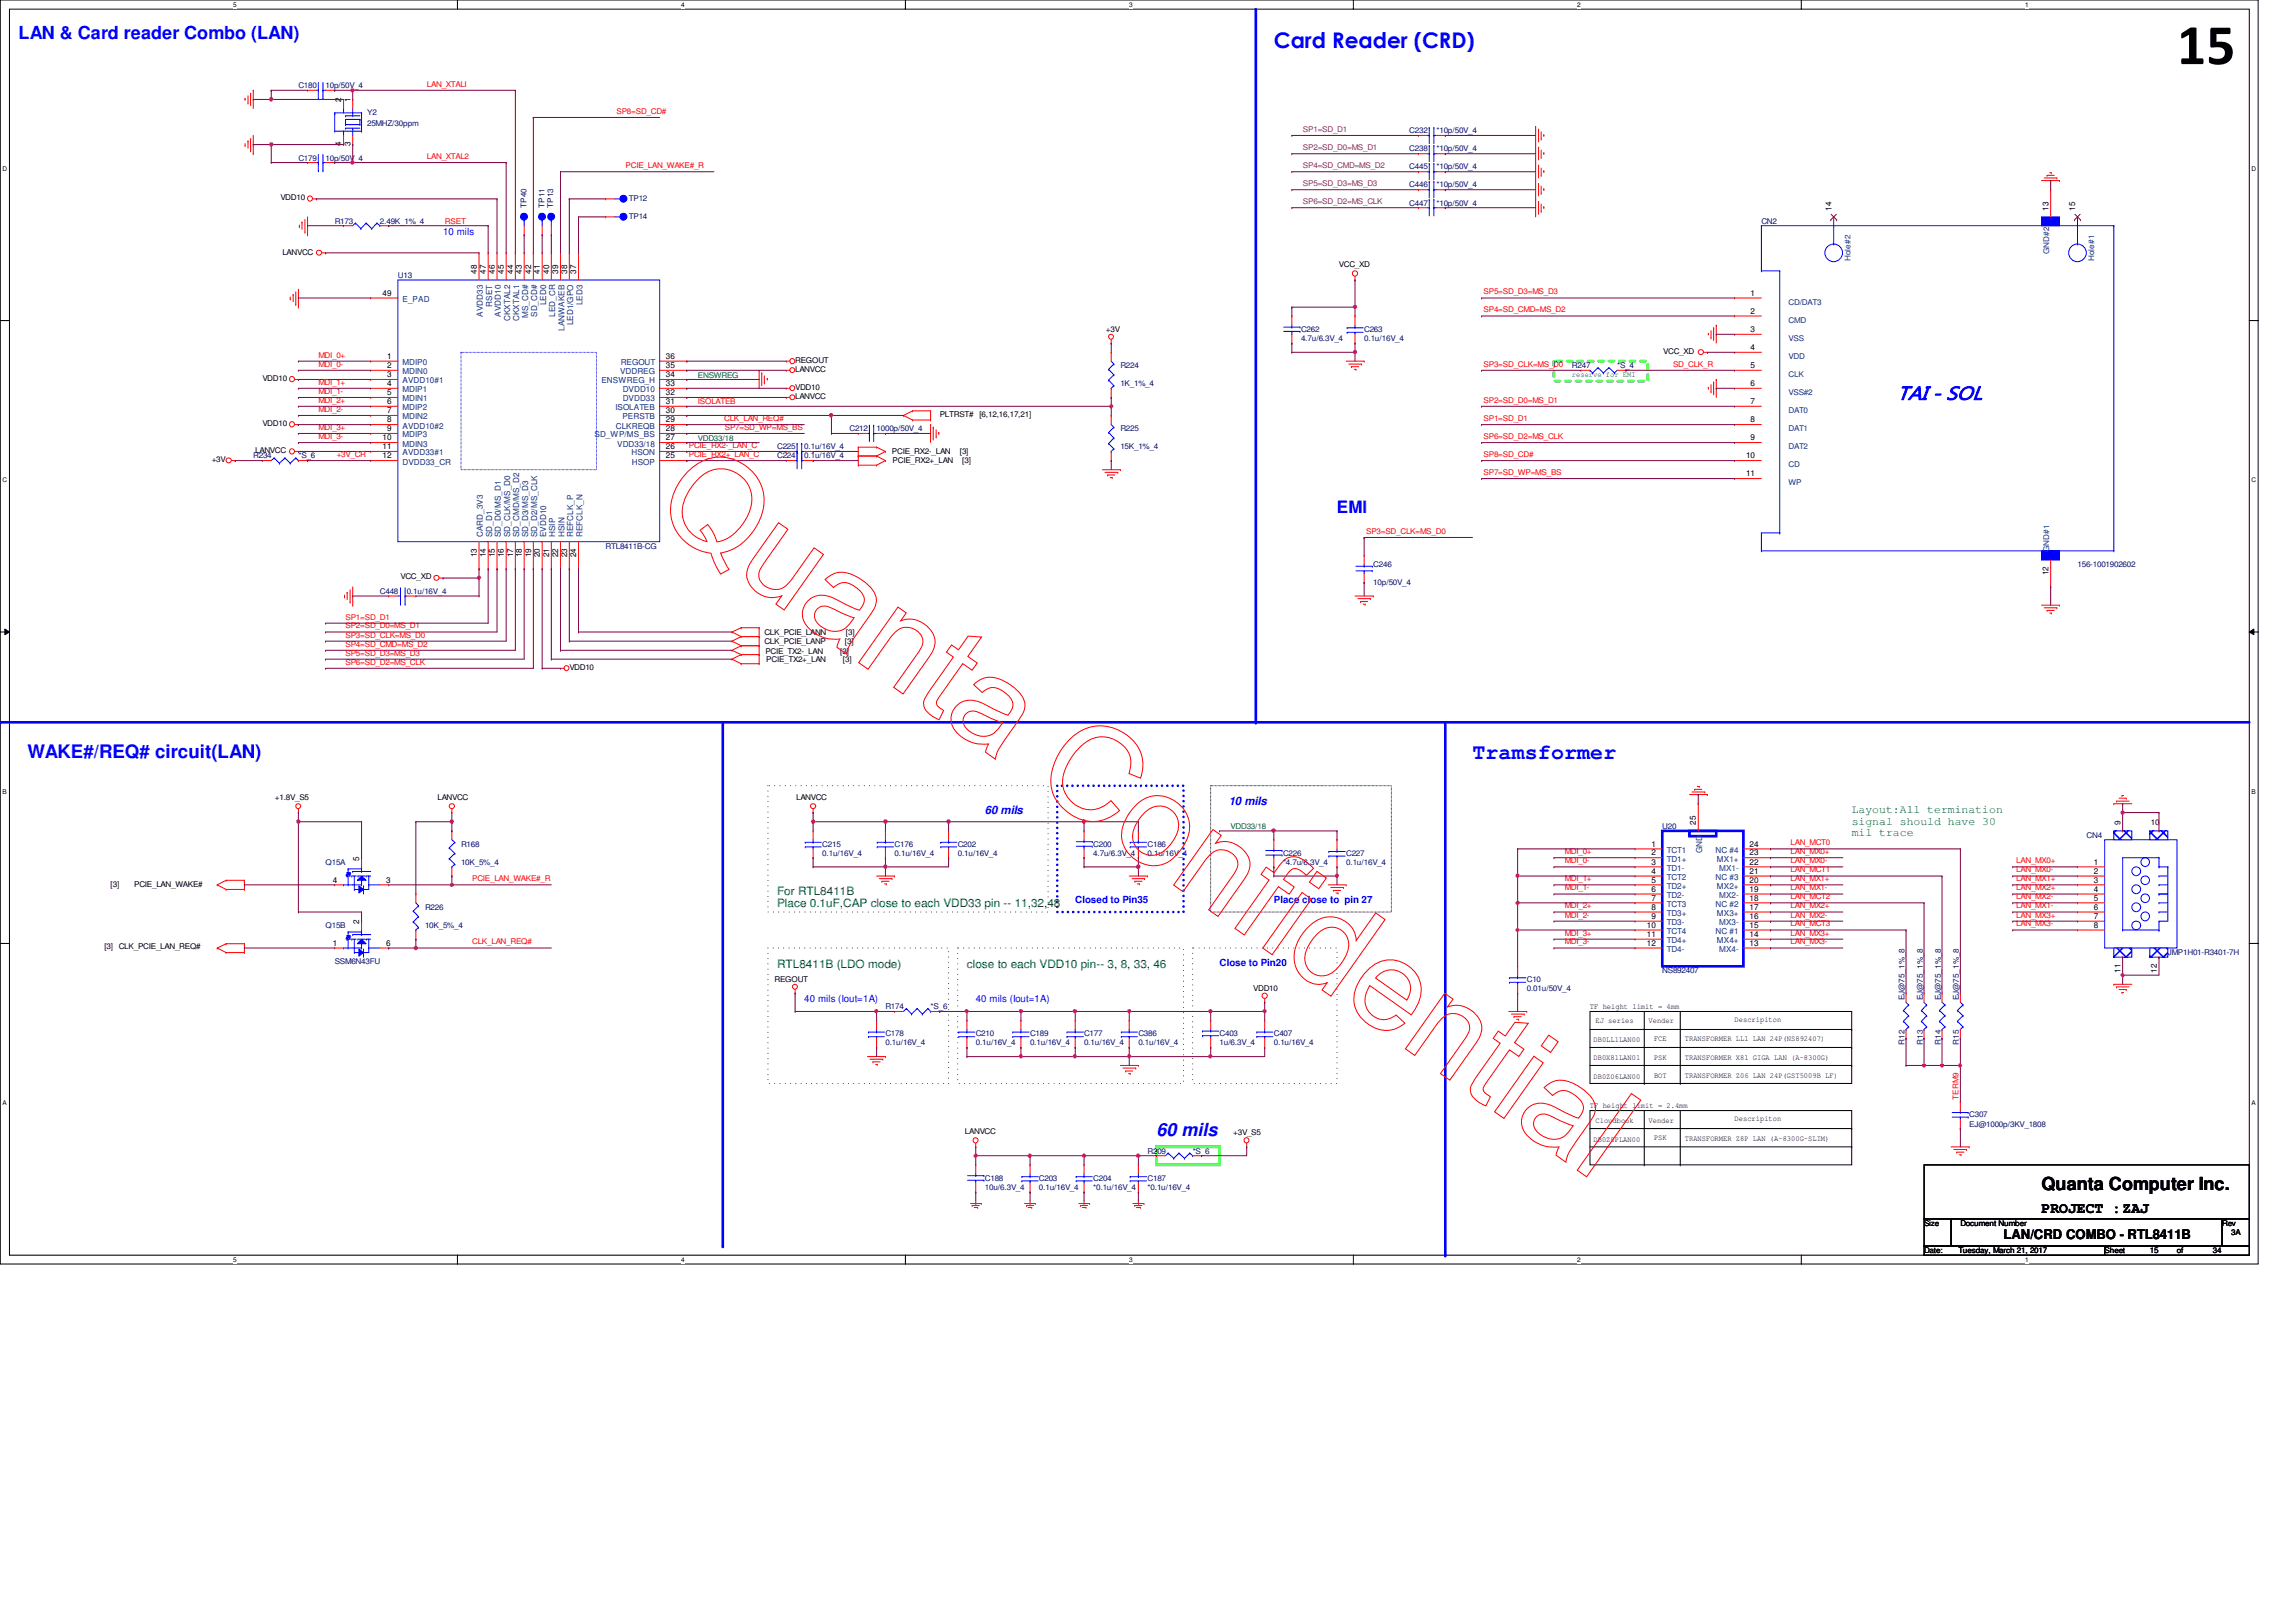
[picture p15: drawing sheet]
<svg xmlns="http://www.w3.org/2000/svg" width="297mm" height="210mm" viewBox="0 0 297 210" stroke-linecap="round" stroke-linejoin="round" font-family="sans-serif">
<defs><g id="words">
<text font-size="7.5" x="281.6" y="8.3">15</text>
<g font-size="2.8" fill="#00f">
<text x="164.8" y="6.3">Card Reader (CRD)</text>
<text x="190.5" y="98.2">Tramsformer</text>
</g>
<text font-size="2.6" fill="#00f" x="245.4" y="51.7">TAI - SOL</text>
<text font-size="2.4" fill="#00f" x="3.6" y="98.1">WAKE#/REQ# circuit(LAN)</text>
<g font-size="2.3" fill="#00f">
<text x="2.4" y="5.1">LAN &amp; Card reader Combo (LAN)</text>
<text x="149.6" y="147.1">60 mils</text>
</g>
<text font-size="2.3" x="264.1" y="154.1">Quanta Computer Inc.</text>
<text font-size="2.2" fill="#00f" x="173" y="66.3">EMI</text>
<text font-size="1.9" x="264.1" y="157">PROJECT :ZAJ</text>
<text font-size="1.7" x="259.2" y="160.4">LAN/CRD COMBO - RTL8411B</text>
<g font-size="1.5" fill="#00f">
<text x="127.4" y="105.4">60 mils</text>
<text x="159" y="104.2">10 mils</text>
</g>
<g font-size="1.5" fill="#008000">
<text x="239.6" y="105.2">Layout:All termination</text>
<text x="239.6" y="106.7">signal should have 30</text>
<text x="239.6" y="108.2">mil trace</text>
<text x="100.5" y="115.9">For RTL8411B</text>
<text x="100.5" y="117.4">Place 0.1uF,CAP close to each VDD33 pin -- 11,32,48</text>
<text x="100.5" y="125.2">RTL8411B (LDO mode)</text>
<text x="125.1" y="125.2">close to each VDD10 pin-- 3, 8, 33, 46</text>
</g>
<g font-size="1.3" fill="#00f">
<text x="57.3" y="30.4">10 mils</text>
<text x="139.1" y="116.9">Closed to Pin35</text>
<text x="164.8" y="116.9">Place close to pin 27</text>
<text x="157.8" y="125.1">Close to Pin20</text>
<text x="104.1" y="129.7">40 mils (Iout=1A)</text>
<text x="126.2" y="129.7">40 mils (Iout=1A)</text>
</g>
<g font-size="1.1">
<text x="44.2" y="13.3" transform="rotate(-90 44.2 13.3)">2</text>
<text x="45.3" y="13.3" transform="rotate(-90 45.3 13.3)">1</text>
<text x="44.2" y="18.9" transform="rotate(-90 44.2 18.9)">4</text>
<text x="45.3" y="18.9" transform="rotate(-90 45.3 18.9)">3</text>
<text x="236.9" y="27.3" transform="rotate(-90 236.9 27.3)">14</text>
<text x="265" y="27.3" transform="rotate(-90 265 27.3)">13</text>
<text x="268.5" y="27.3" transform="rotate(-90 268.5 27.3)">15</text>
<text x="61.7" y="35.4" transform="rotate(-90 61.7 35.4)">48</text>
<text x="62.9" y="35.4" transform="rotate(-90 62.9 35.4)">47</text>
<text x="64" y="35.4" transform="rotate(-90 64 35.4)">46</text>
<text x="65.2" y="35.4" transform="rotate(-90 65.2 35.4)">45</text>
<text x="66.4" y="35.4" transform="rotate(-90 66.4 35.4)">44</text>
<text x="67.5" y="35.4" transform="rotate(-90 67.5 35.4)">43</text>
<text x="68.7" y="35.4" transform="rotate(-90 68.7 35.4)">42</text>
<text x="69.8" y="35.4" transform="rotate(-90 69.8 35.4)">41</text>
<text x="71" y="35.4" transform="rotate(-90 71 35.4)">40</text>
<text x="72.2" y="35.4" transform="rotate(-90 72.2 35.4)">39</text>
<text x="73.4" y="35.4" transform="rotate(-90 73.4 35.4)">38</text>
<text x="74.5" y="35.4" transform="rotate(-90 74.5 35.4)">37</text>
<text x="49.5" y="38.3">49</text>
<text x="226.5" y="40.6">2</text>
<text x="226.5" y="38.3">1</text>
<text x="50.1" y="46.4">1</text>
<text x="50.1" y="47.6">2</text>
<text x="86.1" y="46.4">36</text>
<text x="86.1" y="47.6">35</text>
<text x="226.5" y="47.6">5</text>
<text x="226.5" y="45.3">4</text>
<text x="226.5" y="43">3</text>
<text x="50.1" y="50">4</text>
<text x="50.1" y="51.1">5</text>
<text x="50.1" y="52.3">6</text>
<text x="50.1" y="53.5">7</text>
<text x="50.1" y="48.8">3</text>
<text x="86.1" y="50">33</text>
<text x="86.1" y="52.3">31</text>
<text x="86.1" y="53.5">30</text>
<text x="86.1" y="51.1">32</text>
<text x="86.1" y="48.8">34</text>
<text x="226.5" y="52.3">7</text>
<text x="226.5" y="50">6</text>
<text x="49.5" y="57">10</text>
<text x="49.5" y="58.1">11</text>
<text x="49.5" y="59.3">12</text>
<text x="50.1" y="54.7">8</text>
<text x="50.1" y="55.8">9</text>
<text x="86.1" y="54.7">29</text>
<text x="86.1" y="55.8">28</text>
<text x="86.1" y="57">27</text>
<text x="86.1" y="58.1">26</text>
<text x="86.1" y="59.3">25</text>
<text x="225.9" y="59.3">10</text>
<text x="226.5" y="57">9</text>
<text x="226.5" y="54.7">8</text>
<text x="225.9" y="61.6">11</text>
<text x="61.7" y="72.1" transform="rotate(-90 61.7 72.1)">13</text>
<text x="62.9" y="72.1" transform="rotate(-90 62.9 72.1)">14</text>
<text x="64" y="72.1" transform="rotate(-90 64 72.1)">15</text>
<text x="65.2" y="72.1" transform="rotate(-90 65.2 72.1)">16</text>
<text x="66.4" y="72.1" transform="rotate(-90 66.4 72.1)">17</text>
<text x="67.5" y="72.1" transform="rotate(-90 67.5 72.1)">18</text>
<text x="68.7" y="72.1" transform="rotate(-90 68.7 72.1)">19</text>
<text x="69.8" y="72.1" transform="rotate(-90 69.8 72.1)">20</text>
<text x="71" y="72.1" transform="rotate(-90 71 72.1)">21</text>
<text x="72.2" y="72.1" transform="rotate(-90 72.2 72.1)">22</text>
<text x="73.4" y="72.1" transform="rotate(-90 73.4 72.1)">23</text>
<text x="74.5" y="72.1" transform="rotate(-90 74.5 72.1)">24</text>
<text x="265" y="74.5" transform="rotate(-90 265 74.5)">12</text>
<text x="219.4" y="106.7" transform="rotate(-90 219.4 106.7)">25</text>
<text x="274.3" y="106.7" transform="rotate(-90 274.3 106.7)">9</text>
<text x="46.5" y="111.4" transform="rotate(-90 46.5 111.4)">5</text>
<text x="213.7" y="113.1">4</text>
<text x="213.7" y="111.9">3</text>
<text x="213.7" y="110.7">2</text>
<text x="213.7" y="109.6">1</text>
<text x="226.4" y="113.1">21</text>
<text x="226.4" y="111.9">22</text>
<text x="226.4" y="110.7">23</text>
<text x="226.4" y="109.6">24</text>
<text x="270.9" y="113.1">2</text>
<text x="270.9" y="111.9">1</text>
<text x="43" y="114.2">4</text>
<text x="46.5" y="119.5" transform="rotate(-90 46.5 119.5)">2</text>
<text x="50" y="114.2">3</text>
<text x="213.7" y="118.9">9</text>
<text x="213.7" y="117.7">8</text>
<text x="213.7" y="116.5">7</text>
<text x="213.7" y="115.4">6</text>
<text x="213.7" y="114.2">5</text>
<text x="226.4" y="118.9">16</text>
<text x="226.4" y="117.7">17</text>
<text x="226.4" y="116.5">18</text>
<text x="226.4" y="115.4">19</text>
<text x="226.4" y="114.2">20</text>
<text x="270.9" y="117.7">6</text>
<text x="270.9" y="118.9">7</text>
<text x="270.9" y="115.4">4</text>
<text x="270.9" y="116.5">5</text>
<text x="270.9" y="114.2">3</text>
<text x="43" y="122.4">1</text>
<text x="50" y="122.4">6</text>
<text x="213.1" y="122.4">12</text>
<text x="213.1" y="121.2">11</text>
<text x="213.1" y="120.1">10</text>
<text x="226.4" y="122.4">13</text>
<text x="226.4" y="121.2">14</text>
<text x="226.4" y="120.1">15</text>
<text x="270.9" y="120.1">8</text>
<text x="274.3" y="125.9" transform="rotate(-90 274.3 125.9)">11</text>
<text x="279" y="125.9" transform="rotate(-90 279 125.9)">12</text>
</g>
<g font-size="1.1" fill="#004080">
<text x="52.1" y="39.1">E_PAD</text>
<text x="62.5" y="41" transform="rotate(-90 62.5 41)">AVDD33</text>
<text x="63.7" y="39.7" transform="rotate(-90 63.7 39.7)">RSET</text>
<text x="64.8" y="41" transform="rotate(-90 64.8 41)">AVDD10</text>
<text x="66" y="41.6" transform="rotate(-90 66 41.6)">CKXTAL2</text>
<text x="67.2" y="41.6" transform="rotate(-90 67.2 41.6)">CKXTAL1</text>
<text x="68.3" y="41.1" transform="rotate(-90 68.3 41.1)">MS_CD#</text>
<text x="69.5" y="41" transform="rotate(-90 69.5 41)">SD_CD#</text>
<text x="70.7" y="39.5" transform="rotate(-90 70.7 39.5)">LED0</text>
<text x="71.8" y="41" transform="rotate(-90 71.8 41)">LED_CR</text>
<text x="75.4" y="39.5" transform="rotate(-90 75.4 39.5)">LED3</text>
<text x="52.1" y="47.2">MDIP0</text>
<text x="73" y="42.8" transform="rotate(-90 73 42.8)">LANWAKEB</text>
<text x="74.2" y="42.1" transform="rotate(-90 74.2 42.1)">LED1/GPO</text>
<text x="80.3" y="47.2">REGOUT</text>
<text x="52.1" y="48.4">MDIN0</text>
<text x="52.1" y="50.8">MDIP1</text>
<text x="52.1" y="51.9">MDIN1</text>
<text x="52.1" y="53.1">MDIP2</text>
<text x="52.1" y="49.6">AVDD10#1</text>
<text x="77.8" y="49.6">ENSWREG_H</text>
<text x="79.6" y="53.1">ISOLATEB</text>
<text x="80.2" y="48.4">VDDREG</text>
<text x="80.6" y="50.8">DVDD10</text>
<text x="80.6" y="51.9">DVDD33</text>
<text x="52.1" y="54.3">MDIN2</text>
<text x="52.1" y="55.5">AVDD10#2</text>
<text x="52.1" y="56.6">MDIP3</text>
<text x="52.1" y="57.8">MDIN3</text>
<text x="52.1" y="58.9">AVDD33#1</text>
<text x="76.9" y="56.6">SD_WP/MS_BS</text>
<text x="79.7" y="55.5">CLKREQB</text>
<text x="79.8" y="57.8">VDD33/18</text>
<text x="80.5" y="54.3">PERSTB</text>
<text x="81.7" y="58.9">HSON</text>
<text x="52.1" y="60.1">DVDD33_CR</text>
<text x="81.7" y="60.1">HSOP</text>
<text x="62.5" y="69.5" transform="rotate(-90 62.5 69.5)">CARD_3V3</text>
<text x="63.7" y="69.5" transform="rotate(-90 63.7 69.5)">SD_D1</text>
<text x="64.8" y="69.5" transform="rotate(-90 64.8 69.5)">SD_D0/MS_D1</text>
<text x="66" y="69.5" transform="rotate(-90 66 69.5)">SD_CLK/MS_D0</text>
<text x="67.2" y="69.5" transform="rotate(-90 67.2 69.5)">SD_CMD/MS_D2</text>
<text x="68.3" y="69.5" transform="rotate(-90 68.3 69.5)">SD_D3/MS_D3</text>
<text x="69.5" y="69.5" transform="rotate(-90 69.5 69.5)">SD_D2/MS_CLK</text>
<text x="70.7" y="69.5" transform="rotate(-90 70.7 69.5)">EVDD10</text>
<text x="71.8" y="69.5" transform="rotate(-90 71.8 69.5)">HSIP</text>
<text x="73" y="69.5" transform="rotate(-90 73 69.5)">HSIN</text>
<text x="74.2" y="69.5" transform="rotate(-90 74.2 69.5)">REFCLK_P</text>
<text x="75.4" y="69.5" transform="rotate(-90 75.4 69.5)">REFCLK_N</text>
<text x="215.6" y="113.9">TCT2</text>
<text x="215.6" y="112.7">TD1-</text>
<text x="215.6" y="111.5">TD1+</text>
<text x="215.6" y="110.4">TCT1</text>
<text x="220.2" y="110.4" transform="rotate(-90 220.2 110.4)">GND</text>
<text x="222" y="113.9">NC #3</text>
<text x="222" y="110.4">NC #4</text>
<text x="222.1" y="111.5">MX1+</text>
<text x="222.4" y="112.7">MX1-</text>
<text x="215.6" y="119.7">TD3-</text>
<text x="215.6" y="118.5">TD3+</text>
<text x="215.6" y="117.3">TCT3</text>
<text x="215.6" y="116.2">TD2-</text>
<text x="215.6" y="115">TD2+</text>
<text x="222" y="117.3">NC #2</text>
<text x="222.1" y="118.5">MX3+</text>
<text x="222.1" y="115">MX2+</text>
<text x="222.4" y="119.7">MX3-</text>
<text x="222.4" y="116.2">MX2-</text>
<text x="215.6" y="123.2">TD4-</text>
<text x="215.6" y="122">TD4+</text>
<text x="215.6" y="120.9">TCT4</text>
<text x="222" y="120.9">NC #1</text>
<text x="222.1" y="122">MX4+</text>
<text x="222.4" y="123.2">MX4-</text>
</g>
<g font-size="1" fill="#000080">
<text x="38.6" y="11.4">C180</text>
<text x="42.1" y="11.4">10p/50V_4</text>
<text x="47.5" y="14.9">Y2</text>
<text x="47.5" y="16.3">25MHZ/30ppm</text>
<text x="182.3" y="17.3">C232</text>
<text x="185.8" y="17.3">*10p/50V_4</text>
<text x="38.6" y="20.8">C179</text>
<text x="42.1" y="20.8">10p/50V_4</text>
<text x="182.3" y="19.6">C238</text>
<text x="182.3" y="21.9">C445</text>
<text x="185.8" y="19.6">*10p/50V_4</text>
<text x="185.8" y="21.9">*10p/50V_4</text>
<text x="43.3" y="29">R173</text>
<text x="49.1" y="29">2.49K_1%_4</text>
<text x="68.1" y="26.9" transform="rotate(-90 68.1 26.9)">TP40</text>
<text x="70.4" y="26.9" transform="rotate(-90 70.4 26.9)">TP11</text>
<text x="71.6" y="26.9" transform="rotate(-90 71.6 26.9)">TP13</text>
<text x="81.4" y="26">TP12</text>
<text x="81.4" y="28.4">TP14</text>
<text x="182.3" y="24.3">C446</text>
<text x="182.3" y="26.6">C447</text>
<text x="185.8" y="24.3">*10p/50V_4</text>
<text x="185.8" y="26.6">*10p/50V_4</text>
<text x="227.9" y="29">CN2</text>
<text x="51.5" y="35.9">U13</text>
<text x="144.9" y="47.6">R224</text>
<text x="168.3" y="43">C262</text>
<text x="168.3" y="44.2">4.7u/6.3V_4</text>
<text x="176.5" y="43">C263</text>
<text x="176.5" y="44.2">0.1u/16V_4</text>
<text x="203.4" y="47.6">R247</text>
<text x="209.2" y="47.6">*S_4</text>
<text x="144.9" y="50">1K_1%_4</text>
<text x="32.8" y="59.3">R234</text>
<text x="38.6" y="59.3">*S_6</text>
<text x="100.5" y="58.2">C225</text>
<text x="100.5" y="59.3">C224</text>
<text x="104.1" y="58.2">0.1u/16V_4</text>
<text x="104.1" y="59.3">0.1u/16V_4</text>
<text x="109.9" y="55.8">C212</text>
<text x="113.4" y="55.8">1000p/50V_4</text>
<text x="144.9" y="55.8">R225</text>
<text x="144.9" y="58.2">15K_1%_4</text>
<text x="78.4" y="71">RTL8411B-CG</text>
<text x="49.1" y="76.8">C448</text>
<text x="52.6" y="76.8">0.1u/16V_4</text>
<text x="177.7" y="73.4">C246</text>
<text x="177.7" y="75.7">10p/50V_4</text>
<text x="268.8" y="73.4">156-1001902602</text>
<text x="215.1" y="107.2">U20</text>
<text x="42.1" y="111.9">Q15A</text>
<text x="59.6" y="109.6">R168</text>
<text x="59.6" y="111.9">10K_5%_4</text>
<text x="106.4" y="109.6">C215</text>
<text x="106.4" y="110.7">0.1u/16V_4</text>
<text x="115.7" y="109.6">C176</text>
<text x="115.7" y="110.7">0.1u/16V_4</text>
<text x="123.9" y="109.6">C202</text>
<text x="123.9" y="110.7">0.1u/16V_4</text>
<text x="141.4" y="109.6">C200</text>
<text x="141.4" y="110.7">4.7u/6.3V_4</text>
<text x="148.5" y="109.6">C186</text>
<text x="148.5" y="110.7">0.1u/16V_4</text>
<text x="166" y="110.7">C226</text>
<text x="166" y="111.9">*4.7u/6.3V_4</text>
<text x="174.2" y="110.7">C227</text>
<text x="174.2" y="111.9">0.1u/16V_4</text>
<text x="270" y="108.4">CN4</text>
<text x="55" y="117.7">R226</text>
<text x="42.1" y="120.1">Q15B</text>
<text x="43.3" y="124.8">SSM6N43FU</text>
<text x="55" y="120.1">10K_5%_4</text>
<text x="215.1" y="125.9">NS892407</text>
<text x="280.5" y="123.6">JMP1H01-R3401-7H</text>
<text x="114.6" y="130.6">R174</text>
<text x="120.4" y="130.6">*S_6</text>
<text x="197.5" y="127.1">C10</text>
<text x="197.5" y="128.3">0.01u/50V_4</text>
<text x="246.4" y="129.5" transform="rotate(-90 246.4 129.5)">EJ@75_1%_8</text>
<text x="248.7" y="129.5" transform="rotate(-90 248.7 129.5)">EJ@75_1%_8</text>
<text x="251.1" y="129.5" transform="rotate(-90 251.1 129.5)">EJ@75_1%_8</text>
<text x="253.4" y="129.5" transform="rotate(-90 253.4 129.5)">EJ@75_1%_8</text>
<text x="114.6" y="134.1">C178</text>
<text x="114.6" y="135.3">0.1u/16V_4</text>
<text x="126.2" y="134.1">C210</text>
<text x="126.2" y="135.3">0.1u/16V_4</text>
<text x="133.3" y="134.1">C189</text>
<text x="133.3" y="135.3">0.1u/16V_4</text>
<text x="140.2" y="134.1">C177</text>
<text x="140.2" y="135.3">0.1u/16V_4</text>
<text x="147.3" y="134.1">C386</text>
<text x="147.3" y="135.3">0.1u/16V_4</text>
<text x="157.8" y="134.1">C403</text>
<text x="157.8" y="135.3">1u/6.3V_4</text>
<text x="164.8" y="134.1">C407</text>
<text x="164.8" y="135.3">0.1u/16V_4</text>
<text x="246.4" y="135.2" transform="rotate(-90 246.4 135.2)">R12</text>
<text x="248.7" y="135.2" transform="rotate(-90 248.7 135.2)">R13</text>
<text x="251.1" y="135.2" transform="rotate(-90 251.1 135.2)">R14</text>
<text x="253.4" y="135.2" transform="rotate(-90 253.4 135.2)">R15</text>
<text x="148.5" y="149.3">R209</text>
<text x="154.3" y="149.3">*S_6</text>
<text x="254.8" y="144.6">C307</text>
<text x="254.8" y="145.8">EJ@1000p/3KV_1808</text>
<text x="127.4" y="152.8">C188</text>
<text x="127.4" y="154">10u/6.3V_4</text>
<text x="134.4" y="152.8">C203</text>
<text x="134.4" y="154">0.1u/16V_4</text>
<text x="141.4" y="152.8">C204</text>
<text x="141.4" y="154">*0.1u/16V_4</text>
<text x="148.5" y="152.8">C187</text>
<text x="148.5" y="154">*0.1u/16V_4</text>
</g>
<g font-size="1" fill="#f00">
<text x="55.2" y="11.2">LAN_XTALI</text>
<text x="79.8" y="14.7">SP8=SD_CD#</text>
<text x="55.2" y="20.6">LAN_XTAL2</text>
<text x="80.9" y="21.8">PCIE_LAN_WAKE#_R</text>
<text x="57.6" y="29">RSET</text>
<text x="191.9" y="38.1">SP5=SD_D3=MS_D3</text>
<text x="191.9" y="40.4">SP4=SD_CMD=MS_D2</text>
<text x="41.2" y="47.5">MDI_0-</text>
<text x="41.2" y="46.3">MDI_0+</text>
<text x="191.9" y="47.5">SP3=SD_CLK=MS_D0</text>
<text x="216.4" y="47.5">SD_CLK_R</text>
<text x="41.2" y="53.3">MDI_2-</text>
<text x="41.2" y="52.1">MDI_2+</text>
<text x="41.2" y="51">MDI_1-</text>
<text x="41.2" y="49.8">MDI_1+</text>
<text x="90.3" y="52.3">ISOLATEB</text>
<text x="191.9" y="52.1">SP2=SD_D0=MS_D1</text>
<text x="41.2" y="56.8">MDI_3-</text>
<text x="41.2" y="55.6">MDI_3+</text>
<text x="43.6" y="59.1">+3V_CR</text>
<text x="89.1" y="59.1">PCIE_RX2+_LAN_C</text>
<text x="89.1" y="58">PCIE_RX2-_LAN_C</text>
<text x="93.7" y="54.5">CLK_LAN_REQ#</text>
<text x="93.8" y="55.6">SP7=SD_WP=MS_BS</text>
<text x="191.9" y="56.8">SP6=SD_D2=MS_CLK</text>
<text x="191.9" y="54.5">SP1=SD_D1</text>
<text x="191.9" y="59.1">SP8=SD_CD#</text>
<text x="191.9" y="61.5">SP7=SD_WP=MS_BS</text>
<text x="176.7" y="69.1">SP3=SD_CLK=MS_D0</text>
<text x="44.7" y="81.3">SP2=SD_D0=MS_D1</text>
<text x="44.7" y="80.2">SP1=SD_D1</text>
<text x="44.7" y="83.7">SP4=SD_CMD=MS_D2</text>
<text x="44.7" y="82.5">SP3=SD_CLK=MS_D0</text>
<text x="44.7" y="86">SP6=SD_D2=MS_CLK</text>
<text x="44.7" y="84.8">SP5=SD_D3=MS_D3</text>
<text x="202.4" y="110.5">MDI_0+</text>
<text x="202.4" y="111.7">MDI_0-</text>
<text x="231.6" y="110.5">LAN_MX0+</text>
<text x="231.6" y="111.7">LAN_MX0-</text>
<text x="231.6" y="109.4">LAN_MCT0</text>
<text x="231.6" y="112.9">LAN_MCT1</text>
<text x="260.9" y="111.7">LAN_MX0+</text>
<text x="260.9" y="112.9">LAN_MX0-</text>
<text x="61.1" y="114">PCIE_LAN_WAKE#_R</text>
<text x="202.4" y="117.6">MDI_2+</text>
<text x="202.4" y="118.7">MDI_2-</text>
<text x="202.4" y="114">MDI_1+</text>
<text x="202.4" y="115.2">MDI_1-</text>
<text x="231.6" y="117.6">LAN_MX2+</text>
<text x="231.6" y="118.7">LAN_MX2-</text>
<text x="231.6" y="114">LAN_MX1+</text>
<text x="231.6" y="115.2">LAN_MX1-</text>
<text x="231.6" y="116.4">LAN_MCT2</text>
<text x="231.6" y="119.9">LAN_MCT3</text>
<text x="260.9" y="114">LAN_MX1+</text>
<text x="260.9" y="115.2">LAN_MX2+</text>
<text x="260.9" y="116.4">LAN_MX2-</text>
<text x="260.9" y="117.6">LAN_MX1-</text>
<text x="260.9" y="118.7">LAN_MX3+</text>
<text x="260.9" y="119.9">LAN_MX3-</text>
<text x="61.1" y="122.2">CLK_LAN_REQ#</text>
<text x="202.4" y="121.1">MDI_3+</text>
<text x="202.4" y="122.2">MDI_3-</text>
<text x="231.6" y="121.1">LAN_MX3+</text>
<text x="231.6" y="122.2">LAN_MX3-</text>
<text x="253.4" y="142.3" transform="rotate(-90 253.4 142.3)">TERM9</text>
</g>
<g font-size="1" fill="#804040">
<text x="168.6" y="17.1">SP1=SD_D1</text>
<text x="168.6" y="19.4">SP2=SD_D0=MS_D1</text>
<text x="168.6" y="21.8">SP4=SD_CMD=MS_D2</text>
<text x="168.6" y="24.1">SP5=SD_D3=MS_D3</text>
<text x="168.6" y="26.4">SP6=SD_D2=MS_CLK</text>
</g>
<g font-size="1">
<text x="36.3" y="25.9">VDD10</text>
<text x="36.5" y="32.9">LANVCC</text>
<text x="173.2" y="34.5">VCC_XD</text>
<text x="102.9" y="46.9">REGOUT</text>
<text x="143.1" y="43">+3V</text>
<text x="215.2" y="45.8">VCC_XD</text>
<text x="33.9" y="49.3">VDD10</text>
<text x="102.9" y="51.6">LANVCC</text>
<text x="102.9" y="50.5">VDD10</text>
<text x="102.9" y="48.1">LANVCC</text>
<text x="121.6" y="53.9">PLTRST#</text>
<text x="126.7" y="53.9">[6,12,16,17,21]</text>
<text x="27.4" y="59.8">+3V</text>
<text x="33" y="58.6">LANVCC</text>
<text x="33.9" y="55.1">VDD10</text>
<text x="115.4" y="58.8">PCIE_RX2-_LAN</text>
<text x="115.5" y="59.9">PCIE_RX2+_LAN</text>
<text x="124.2" y="58.8">[3]</text>
<text x="124.5" y="59.9">[3]</text>
<text x="51.8" y="75">VCC_XD</text>
<text x="98.9" y="82.2">CLK_PCIE_LANN</text>
<text x="98.9" y="83.4">CLK_PCIE_LANP</text>
<text x="109.3" y="83.4">[3]</text>
<text x="109.4" y="82.2">[3]</text>
<text x="73.7" y="86.7">VDD10</text>
<text x="99" y="84.6">PCIE_TX2-_LAN</text>
<text x="99.1" y="85.7">PCIE_TX2+_LAN</text>
<text x="108.7" y="84.6">[3]</text>
<text x="109" y="85.7">[3]</text>
<text x="35.6" y="103.5">+1.8V_S5</text>
<text x="56.6" y="103.5">LANVCC</text>
<text x="103" y="103.5">LANVCC</text>
<text x="278.3" y="106.8">10</text>
<text x="14.3" y="114.8">[3]</text>
<text x="17.4" y="114.8">PCIE_LAN_WAKE#</text>
<text x="13.5" y="122.8">[3]</text>
<text x="15.4" y="122.8">CLK_PCIE_LAN_REQ#</text>
<text x="100.2" y="127.1">REGOUT</text>
<text x="162.1" y="128.3">VDD10</text>
<text x="205.7" y="130.6">TF height limit = 4mm</text>
<text x="206.2" y="134.9">DB0LL1LAN00</text>
<text x="206.2" y="137.2">DB0X81LAN01</text>
<text x="206.4" y="132.4">EJ series</text>
<text x="213.3" y="132.4">Vender</text>
<text x="214" y="134.7">FCE</text>
<text x="214" y="137.1">PSK</text>
<text x="218" y="134.7">TRANSFORMER LL1 LAN 24P(NS892407)</text>
<text x="218" y="137.1">TRANSFORMER X81 GIGA LAN (A-8300G)</text>
<text x="224.4" y="132.2">Descripiton</text>
<text x="205.7" y="143.4">TF height limit = 2.4mm</text>
<text x="206.2" y="139.6">DB0Z06LAN00</text>
<text x="214" y="139.4">BOT</text>
<text x="218" y="139.4">TRANSFORMER Z06 LAN 24P(GST5009B LF)</text>
<text x="124.8" y="146.7">LANVCC</text>
<text x="159.6" y="146.9">+3V_S5</text>
<text x="206.2" y="147.7">DB0Z8PLAN00</text>
<text x="206.4" y="145.3">Cloudbook</text>
<text x="213.3" y="145.3">Vender</text>
<text x="214" y="147.5">PSK</text>
<text x="218" y="147.6">TRANSFORMER Z8P LAN (A-8300G-SLIM)</text>
<text x="224.4" y="145">Descripiton</text>
<text x="248.9" y="158.6">Size</text>
<text x="253.6" y="158.6">Document Number</text>
<text x="287.5" y="158.6">Rev</text>
<text x="288.7" y="159.8">3A</text>
<text x="248.9" y="162.1">Date:</text>
<text x="253.4" y="162.1">Tuesday, March 21, 2017</text>
<text x="272.3" y="162.1">Sheet</text>
<text x="278.1" y="162.1">15</text>
<text x="281.6" y="162.1">of</text>
<text x="286.3" y="162.1">34</text>
</g>
<g font-size="1" fill="#004080">
<text x="239.4" y="33.8" transform="rotate(-90 239.4 33.8)">Hole#2</text>
<text x="265.1" y="32.9" transform="rotate(-90 265.1 32.9)">GND#2</text>
<text x="270.9" y="33.8" transform="rotate(-90 270.9 33.8)">Hole#1</text>
<text x="231.4" y="41.8">CMD</text>
<text x="231.4" y="39.5">CD/DAT3</text>
<text x="231.4" y="46.5">VDD</text>
<text x="231.4" y="44.2">VSS</text>
<text x="231.4" y="53.5">DAT0</text>
<text x="231.4" y="51.1">VSS#2</text>
<text x="231.4" y="48.8">CLK</text>
<text x="231.4" y="58.2">DAT2</text>
<text x="231.4" y="55.8">DAT1</text>
<text x="231.4" y="60.5">CD</text>
<text x="231.4" y="62.8">WP</text>
<text x="265.1" y="71.4" transform="rotate(-90 265.1 71.4)">GND#1</text>
</g>
<g font-size="1" fill="#008000">
<text x="90.3" y="48.9">ENSWREG</text>
<text x="203.4" y="48.8">reserve for EMI</text>
<text x="90.3" y="57">VDD33/18</text>
<text x="159.2" y="107.3">VDD33/18</text>
</g>
<g font-size=".8">
<text x="30.2" y=".9">5</text>
<text x="88.1" y=".9">4</text>
<text x="146.1" y=".9">3</text>
<text x="204" y=".9">2</text>
<text x="262" y=".9">1</text>
<text x=".3" y="22.1">D</text>
<text x="291.3" y="22.1">D</text>
<text x=".3" y="62.4">C</text>
<text x="291.3" y="62.4">C</text>
<text x=".3" y="102.7">B</text>
<text x="291.3" y="102.7">B</text>
<text x=".3" y="143">A</text>
<text x="291.3" y="143">A</text>
<text x="30.2" y="163.3">5</text>
<text x="88.1" y="163.3">4</text>
<text x="146.1" y="163.3">3</text>
<text x="204" y="163.3">2</text>
<text x="262" y="163.3">1</text>
</g>
</g></defs>
<path d="M0 0h292.1v163.6h-292.1zM1.2 1.2h289.8v161.2h-289.8z" fill="none" stroke="#000" stroke-width=".13"/>
<g fill="#fff">
<path d="M30.2 .1h.4v1h-.4z"/>
<path d="M30.2 162.6h.4v.9h-.4z"/>
</g>
<path d="M59.2 0v1.2M59.2 162.4v1.2" fill="none" stroke="#000" stroke-width=".13"/>
<g fill="#fff">
<path d="M88.1 .1h.5v1h-.5z"/>
<path d="M88.1 162.6h.5v.9h-.5z"/>
</g>
<path d="M117.1 0v1.2M117.1 162.4v1.2" fill="none" stroke="#000" stroke-width=".13"/>
<g fill="#fff">
<path d="M146.1 .1h.5v1h-.5z"/>
<path d="M146.1 162.6h.5v.9h-.5z"/>
</g>
<path d="M175.1 0v1.2M175.1 162.4v1.2" fill="none" stroke="#000" stroke-width=".13"/>
<g fill="#fff">
<path d="M204 .1h.5v1h-.5z"/>
<path d="M204 162.6h.5v.9h-.5z"/>
</g>
<path d="M233 0v1.2M233 162.4v1.2" fill="none" stroke="#000" stroke-width=".13"/>
<g fill="#fff">
<path d="M262 .1h.5v1h-.5z"/>
<path d="M262 162.6h.5v.9h-.5z"/>
<path d="M.3 21.3h.6v1h-.6z"/>
<path d="M291.3 21.3h.6v1h-.6z"/>
<path d="M.3 61.6h.6v1h-.6z"/>
<path d="M291.3 61.6h.6v1h-.6z"/>
</g>
<path d="M0 41.5h1.2M291 41.5h1.2" fill="none" stroke="#000" stroke-width=".13"/>
<g fill="#fff">
<path d="M.3 101.9h.6v1h-.6z"/>
<path d="M291.3 101.9h.5v1h-.5z"/>
</g>
<path d="M0 81.8h1.2M.6 81.4l.6 .4-.6 .3zM291 81.8l.6-.4v.7zM291 81.8h1.2" fill="none" stroke="#000" stroke-width=".13"/>
<path d="M.6 81.4l.6 .4-.6 .3zM291 81.8l.6-.4v.7z" fill="#000"/>
<g fill="#fff">
<path d="M.3 142.2h.6v1h-.6z"/>
<path d="M291.3 142.2h.5v1h-.5z"/>
</g>
<path d="M156.6 101.7h23.4v16.3h-23.4zM0 122.1h1.2M291 122.1h1.2" fill="none" stroke="#000" stroke-width=".13"/>
<path d="M136.8 101.7h16.3v16.3h-16.3z" fill="none" stroke="#00f" stroke-width=".34" stroke-dasharray="0 .7"/>
<path d="M0 93.5h291" fill="none" stroke="#00f" stroke-width=".34"/>
<circle cx="0" cy="93.5" r=".17" fill="#00f"/>
<path d="M99.4 101.7h36.2v16.3h-36.2zM99.4 122.7h23.3v17.5h-23.3zM123.9 122.7h29.2v17.5h-29.2zM154.3 122.7h18.7v17.5h-18.7z" fill="none" stroke="#000" stroke-width=".13" stroke-dasharray="0 .7"/>
<path d="M187 93.5v68.9" fill="none" stroke="#00f" stroke-width=".34"/>
<circle cx="187" cy="162.4" r=".17" fill="#00f"/>
<path d="M93.5 93.5v67.7" fill="none" stroke="#00f" stroke-width=".34"/>
<circle cx="93.5" cy="161.2" r=".17" fill="#00f"/>
<path d="M162.5 1.2v92.3" fill="none" stroke="#00f" stroke-width=".34"/>
<circle cx="162.5" cy="93.5" r=".17" fill="#00f"/>
<path d="M149.6 148.4h8.2v2.3h-8.2z" fill="none" stroke="#0f0" stroke-width=".34"/>
<g fill="none" stroke="#000" stroke-width=".13">
<path d="M205.7 130.9h33.9v9.3h-33.9zM205.7 133.2h33.9M205.7 135.6h33.9M205.7 137.9h33.9M212.7 130.9v9.3M217.4 130.9v9.3M239.6 133.2h.1M239.6 135.6h.1M239.6 137.9h.1M205.7 143.7h33.9v7h-33.9zM205.7 146h33.9M205.7 148.4h33.9"/>
<path d="M212.7 140.2h.1M212.7 150.7h.1M212.7 143.7v7M217.4 140.2h.1M217.4 150.7h.1M217.4 143.7v7M239.6 146h.1M239.6 148.4h.1M248.9 150.7h42.1v7h-42.1zM248.9 157.7h3.5v3.5h-3.5zM252.4 157.7h35.1v3.5h-35.1zM287.5 157.7h3.5v3.5h-3.5z"/>
<path d="M248.9 161.2h23.4v1.2h-23.4zM272.3 161.2h18.7v1.2h-18.7z"/>
</g>
<path d="M201 46.7h12.2v2.6h-12.2z" fill="none" stroke="#0f0" stroke-width=".34" stroke-dasharray=".7 .7"/>
<g fill="none" stroke="#f00" stroke-width=".13">
<path d="M31.7 12.7h.1M31.7 18.8h.1M31.7 12.7v.3M31.7 18.6v.2M32.1 13.3h.1M32.1 18.2h.1M32.1 12.4v.9M32.1 18.2v1M32.4 12.1h.1M32.4 19.5h.1M32.4 12.1v1.6M32.4 17.9v1.6"/>
<path d="M32.8 11.7h.1M32.8 19.9h.1M32.8 11.7v2.4M32.8 17.5v2.4M198.7 16.4h.1M198.7 18.7h.1M198.7 16.4v11.7M199 16.7h.1M199 19h.1M199 16.7v1.7M199 19v1.7M199.4 18h.1"/>
<path d="M199.4 17.1v.9M199.4 19.4v1M199.7 17.4h.1M199.7 19.8h.1M199.7 17.4v.3M199.7 19.8v.2M37.5 38.7h.1M37.5 38.4v.3M37.9 38.1h.1M37.9 38.1v.9M38.3 39.4h.1M38.3 37.8v1.6"/>
<path d="M38.6 39.8h.1M38.6 37.4v2.4M38.7 29.3h.1M38.7 29.1v.2M39.1 28.7h.1M39.1 28.7v1M39.5 30.1h.1M39.5 28.4v1.7M39.8 30.4h.1M39.8 28.1v2.3M40.5 25.7h.4M40.9 25.7h.1"/>
<path d="M41.7 32.7h.4M42.1 32.7h.1M175.3 36.2h.1M175.3 35.8v.4M198.7 21h.1M198.7 23.4h.1M198.7 25.7h.1M199 21.4h.1M199 23.7h.1M199 26.1h.1M199 21.4v1.6M199 23.7v1.7"/>
<path d="M199 26.1v1.6M199.4 20.4h.1M199.4 22.7h.1M199.4 25h.1M199.4 27.3h.1M199.4 21.8v.9M199.4 24.1v.9M199.4 26.4v.9M199.7 22.1h.1M199.7 24.4h.1M199.7 26.8h.1M199.7 22.1v.3"/>
<path d="M199.7 24.4v.3M199.7 26.8v.2M264.1 23.4h2.3M264.5 23h1.6M264.8 22.7h.1M264.8 22.7h1M265.2 22.4h.2M265.4 22.4h.1M266.1 23h.1M266.4 23.4h.1M30 59.6h.4M30.4 59.6h.1"/>
<path d="M38.1 58.4h.5M38.1 54.9h.5M38.1 49.1h.5M38.6 58.4h.1M38.6 54.9h.1M38.6 49.1h.1M98.2 47.9h.1M98.2 47.9v2.3M98.5 48.3h.1M98.5 48.3v1.6M98.9 49.6h.1M98.9 48.6v1"/>
<path d="M99.3 49h.1M99.3 49v.2M101.7 51.4h.1M101.7 50.2h.1M101.7 46.7h.1M101.7 47.9h.1M101.7 51.4h.5M101.7 50.2h.5M101.7 46.7h.5M101.7 47.9h.5M111 57.9h.1M111 59h.1"/>
<path d="M111 57.9h2.4M111 57.9v2.3M111 59h2.4M113.4 57.9h.1M113.4 59h.1M113.4 57.9l1.2 .5M113.4 59l1.2 .6M114.6 58.4h.1M114.6 59.6h.1M114.6 58.4l-1.2 .6M114.6 59.6l-1.2 .6M116.9 53.8h.1"/>
<path d="M116.9 53.8l1.2 .6M118.1 53.2h.1M118.1 54.4h.1M118.1 53.2l-1.2 .6M118.1 53.2h2.3M118.1 54.4h2.3M120.4 53.2h.1M120.4 54.4h.1M120.4 54.9h.1M120.4 53.2v1.2M120.4 54.9v2.4M120.7 55.3h.1"/>
<path d="M120.7 55.3v1.6M121.1 56.6h.1M121.1 55.6v1M121.5 56h.1M121.5 56v.2M143.8 44.4h.1M143.8 43.9v.5M174.2 46.7h2.3M174.5 47.1h1.6M174.8 47.5h.1M174.8 47.5h1M175.2 47.8h.2"/>
<path d="M175.4 47.8h.1M176.1 47.1h.1M176.5 46.7h.1M220.4 45.6h.5M220.9 45.6h.1M221 43.1h.1M221 50.1h.1M221 43.1v.2M221 50.1v.3M221.4 43.7h.1M221.4 50.7h.1M221.4 42.8v.9"/>
<path d="M221.4 49.8v.9M221.7 42.4h.1M221.7 49.4h.1M221.7 42.4v1.7M221.7 49.4v1.7M222 42.1h.1M222 49.1h.1M222 42.1v2.3M222 49.1v2.3M44.6 77.3h.1M44.6 77v.3M44.9 76.7h.1"/>
<path d="M44.9 76.7v.9M45.3 77.9h.1M45.3 76.3v1.6M45.6 78.3h.1M45.6 75.9v2.4M56.9 74.8h.4M57.3 74.8h.1M111 60.2h.1M111 60.2h2.4M113.4 60.2h.1M142.6 60.8h2.3M143 61.1h1.6"/>
<path d="M143.3 61.5h.1M143.3 61.5h.9M143.6 61.8h.3M143.9 61.8h.1M144.6 61.1h.1M144.9 60.8h.1M175.3 77.1h2.4M175.7 77.5h1.6M176 77.9h.1M176 77.9h.9M176.4 78.2h.2M176.6 78.2h.1"/>
<path d="M177.3 77.5h.1M177.7 77.1h.1M264.1 78.3h2.3M264.5 78.7h1.6M264.8 79h.1M264.8 79h1M265.2 79.3h.2M265.4 79.3h.1M266.1 78.7h.1M266.4 78.3h.1M72.5 86.5h.1M72.5 86.5h.5"/>
<path d="M94.7 81.8h.1M94.7 83h.1M94.7 84.2h.1M94.7 85.3h.1M94.7 81.8l1.2 .6M94.7 83l1.2 .6M94.7 84.2l1.2 .5M94.7 85.3l1.2 .6M95.9 81.2h.1M95.9 82.4h.1M95.9 83.6h.1M95.9 84.7h.1"/>
<path d="M95.9 85.9h.1M95.9 81.2h2.3M95.9 81.2l-1.2 .6M95.9 82.4h2.3M95.9 82.4l-1.2 .6M95.9 83.6h2.3M95.9 83.6l-1.2 .6M95.9 84.7h2.3M95.9 84.7l-1.2 .6M95.9 85.9h2.3M98.2 82.4h.1M98.2 81.2h.1"/>
<path d="M98.2 83.6h.1M98.2 84.7h.1M98.2 85.9h.1M98.2 81.2v4.7M28.1 114.5h.1M28.1 114.5l1.1 .6M29.2 113.9h.1M29.2 115.1h.1M29.2 113.9h2.4M29.2 113.9l-1.1 .6M29.2 115.1h2.4M31.6 115.1h.1"/>
<path d="M31.6 113.9h.1M31.6 113.9v1.2M38.6 105.2h.1M38.6 104.7v.5M58.5 105.2h.1M58.5 104.7v.5M105.2 105.2h.1M105.2 104.7v.5M113.4 113.4h2.3M113.7 113.7h1.7M114.1 114h.1M114.1 114h.9"/>
<path d="M114.4 114.4h.3M114.7 114.4h.1M115.4 113.7h.1M115.7 113.4h.1M146.1 113.4h2.4M146.5 113.7h1.6M146.8 114h.1M146.8 114h.9M147.1 114.4h.3M147.4 114.4h.1M148.1 113.7h.1M148.5 113.4h.1"/>
<path d="M171.8 114.5h2.4M172.2 114.9h1.6M172.5 115.2h.1M172.5 115.2h.9M172.8 115.6h.3M173.1 115.6h.1M173.8 114.9h.1M174.2 114.5h.1M218.6 102.8h2.3M218.9 102.5h1.7M219.2 102.2h.1M219.2 102.2h1"/>
<path d="M219.6 101.8h.2M219.8 101.8h.1M220.6 102.5h.1M220.9 102.8h.1M273.5 104h.1M273.5 104h2.3M273.8 103.7h.1M273.8 103.7h1.7M274.1 103.3h1M274.5 103h.1M274.5 103h.2M275.1 103.3h.1"/>
<path d="M28.1 122.7h.1M28.1 122.7l1.1 .6M29.2 123.3h.1M29.2 122.1h.1M29.2 123.3h2.4M29.2 122.1h2.4M29.2 122.1l-1.1 .6M31.6 123.3h.1M31.6 122.1h.1M31.6 122.1v1.2M102.9 128.5h.1M102.9 128.1v.4"/>
<path d="M112.2 136.7h2.4M112.6 137.1h1.6M112.9 137.4h.1M112.9 137.4h1M113.3 137.8h.2M113.5 137.8h.1M114.2 137.1h.1M114.6 136.7h.1M125.1 135.6h.1M125.1 132h.1M125.1 132v1.2M125.1 134.4v1.2"/>
<path d="M144.9 137.9h2.4M145.3 138.2h1.6M145.6 138.6h.1M145.6 138.6h1M146 138.9h.2M146.2 138.9h.1M146.9 138.2h.1M147.3 137.9h.1M163.6 129.7h.1M163.6 129.2v.5M195.2 130.9h2.3M195.5 131.2h1.7"/>
<path d="M195.9 131.6h.1M195.9 131.6h.9M196.2 131.9h.3M196.5 131.9h.1M197.2 131.2h.1M197.5 130.9h.1M273.5 127.4h.1M273.5 127.4h2.3M273.8 127.7h.1M273.8 127.7h1.7M274.1 128.1h1M274.5 128.4h.1"/>
<path d="M274.5 128.4h.2M275.1 128.1h.1M125.6 155.7h1.4M125.8 156h.1M125.8 156h.9M126 156.3h.5M126.2 155.7h.1M126.2 148.4h.1M126.2 148v.4M126.2 155.4v.3M126.5 156.3h.1M127 155.7h.1"/>
<path d="M132.5 155.7h1.4M132.8 156h.1M132.8 156h.9M133 156.3h.5M133.3 155.7h.1M133.3 155.4v.3M133.5 156.3h.1M133.9 155.7h.1M139.6 155.7h1.4M139.8 156h.1M139.8 156h.9M140 156.3h.5"/>
<path d="M140.2 155.7h.1M140.2 155.4v.3M140.5 156.3h.1M141 155.7h.1M146.6 155.7h1.4M146.8 156h.1M146.8 156h.9M147 156.3h.5M147.3 155.7h.1M147.3 155.4v.3M147.5 156.3h.1M148 155.7h.1"/>
<path d="M161.3 148.4h.1M161.3 148v.4M252.4 148.4h2.4M252.8 148.8h1.6M253.1 149.1h.1M253.1 149.1h1M253.5 149.4h.2M253.7 149.4h.1M254.4 148.8h.1M254.8 148.4h.1"/>
<circle cx="40.1" cy="25.7" r=".33"/>
<circle cx="41.3" cy="32.7" r=".33"/>
<circle cx="175.3" cy="35.4" r=".34"/>
<circle cx="29.6" cy="59.6" r=".33"/>
<circle cx="37.8" cy="54.9" r=".33"/>
<circle cx="37.8" cy="49.1" r=".33"/>
<circle cx="37.8" cy="58.4" r=".33"/>
<circle cx="102.5" cy="46.7" r=".33"/>
<circle cx="102.5" cy="51.4" r=".32"/>
<circle cx="102.5" cy="50.2" r=".32"/>
<circle cx="102.5" cy="47.9" r=".32"/>
<circle cx="143.7" cy="43.6" r=".32"/>
<circle cx="220.1" cy="45.6" r=".33"/>
<circle cx="56.5" cy="74.8" r=".33"/>
<circle cx="73.3" cy="86.5" r=".32"/>
<circle cx="38.6" cy="104.3" r=".32"/>
<circle cx="58.5" cy="104.3" r=".33"/>
<circle cx="105.2" cy="104.3" r=".33"/>
<circle cx="102.8" cy="127.7" r=".32"/>
<circle cx="163.6" cy="128.9" r=".34"/>
<circle cx="126.2" cy="147.6" r=".33"/>
<circle cx="161.3" cy="147.6" r=".33"/>
</g>
<g fill="none" stroke="#00f" stroke-width=".13">
<path d="M227.9 29.2h.1M227.9 35.1h.1M227.9 29.2v5.9M227.9 29.2h45.6M227.9 35.1h2.3M230.2 35.1h.1M230.2 35.1v33.9M273.5 29.2h.1M273.5 29.2v42.1M227.9 71.3h.1M227.9 71.3h45.6M230.2 69h.1"/>
<path d="M230.2 69h-2.3v2.3M273.5 71.3h.1M124 133.6h.1M124 134.2h.1M124 133.6h2.1M124 134.2h2.1M125.1 134.2h.1M125.1 133.6h.1M125.1 133.2v.4M125.1 134.2v.2"/>
</g>
<path d="M264.1 71.3h2.3v1.2h-2.3z" fill-rule="evenodd" fill="#00f"/>
<path d="M264.1 71.3h2.3v1.2h-2.3z" fill="none" stroke="#00f" stroke-width=".13"/>
<path d="M264.1 28.1h2.3v1.1h-2.3z" fill-rule="evenodd" fill="#00f"/>
<g fill="none" stroke="#00f" stroke-width=".13">
<path d="M237.2 31.6h.1M237.2 28.1v3.5M264.1 28.1h2.3v1.1h-2.3zM268.8 31.6h.1M268.8 28.1v3.5"/>
<circle cx="237.2" cy="32.7" r="1.14"/>
<circle cx="268.8" cy="32.7" r="1.14"/>
</g>
<g fill="none" stroke="#f00" stroke-width=".13">
<path d="M224.4 38.6h.1M224.4 38.6h3.5M237.2 28.1h.1M265.3 24.6h.1M265.3 24.6v3.5M268.8 28.1h.1M224.4 57.3h.1M224.4 59.6h.1M224.4 40.9h.1M224.4 54.9h.1M224.4 52.6h.1M224.4 50.2h.1"/>
<path d="M224.4 47.9h.1M224.4 45.6h.1M224.4 43.3h.1M224.4 57.3h3.5M224.4 59.6h3.5M224.4 40.9h3.5M224.4 54.9h3.5M224.4 52.6h3.5M224.4 50.2h3.5M224.4 47.9h3.5M224.4 45.6h3.5M224.4 43.3h3.5"/>
<path d="M224.4 61.9h.1M224.4 61.9h3.5M265.3 75.9h.1M265.3 72.5v3.4"/>
</g>
<path d="M236.9 28.4h.1M236.9 27.7l.7 .7M237.6 27.7l-.7 .7M237.6 28.4h.1M268.4 28.4h.1M268.4 27.7l.8 .7M269.1 27.7l-.7 .7M269.2 28.4h.1" fill="none" stroke="#804000" stroke-width=".13"/>
<circle cx="80.7" cy="25.7" r=".45" fill="#00f"/>
<g fill="none" stroke="#00f" stroke-width=".13">
<path d="M40.9 11.7h.3M41.2 11.7h.1M41.2 12.7h.1M41.2 10.7v2M41.8 12.7h.1M41.8 11.7h.1M41.8 11.7h.3M41.8 10.7v2M43.3 17h.1M43.3 14.7h.1M43.3 14.6h.1M43.3 17h3.5"/>
<path d="M43.3 14.6v2.4M43.3 14.6h3.5M44.4 17h.1M44.4 14.1h.1M44.4 14.1v.5M44.4 17v.5M44.7 16.1h.1M44.7 15.5h.1M44.7 16.6h.1M44.7 15h.1M44.7 16.1h1.9M44.7 15.5v.6"/>
<path d="M44.7 15.5h1.9M44.7 16.6h1.9M44.7 15h1.9M45.6 16.6h.1M45.6 15h.1M45.6 14.1v.9M45.6 16.6v.9M46.6 16.1h.1M46.6 15.5h.1M46.6 15.5v.6M46.8 17h.1M46.8 14.6h.1"/>
<path d="M46.8 14.6v2.4M79.5 25.7h.7M80.2 25.7h.1M184.7 24.6h.2M184.7 26.9h.2M184.9 24.6h.1M184.9 23.5h.1M184.9 26.9h.1M184.9 25.8h.1M184.9 23.5v2.1M184.9 25.8v2.1M185.5 23.5h.1"/>
<path d="M185.5 24.6h.1M185.5 25.8h.1M185.5 26.9h.1M185.5 24.6h.3M185.5 23.5v2.1M185.5 25.8v2.1M185.5 26.9h.3M112.2 56.1h.3M112.5 56.1h.1M112.5 55h.1M112.5 55v2.1M113 55h.1"/>
<path d="M113 56.1h.1M113 56.1h.4M113 55v2.1M205.7 47.9h.1M205.7 47.9l.3 .4M206 48.3h.1M206.8 47.6h.1M206.8 47.6l.6 .7M206.8 47.6l-.8 .7M207.4 48.3h.1M208.1 47.6h.1M208.1 47.6l.8 .7"/>
<path d="M208.1 47.6l-.7 .7M208.9 48.3h.1M209.2 47.9l-.3 .4M175.4 73.9h2.1M175.4 73.3h2.1M176.5 73.3h.1M176.5 73.9h.1M176.5 73v.3M176.5 73.9v.3M177.5 73.9h.1M177.5 73.3h.1M104.2 109h.1"/>
<path d="M104.2 109.6h.1M104.2 109h2.1M104.2 109.6h2.1M105.2 109.6h.1M105.2 109h.1M105.2 108.7v.3M105.2 109.6v.3M163.7 110.7h2.2M163.7 110.1h2.2M164.8 110.1h.1M164.8 110.7h.1M164.8 109.9v.2"/>
<path d="M164.8 110.7v.3M165.9 110.7h.1M165.9 110.1h.1M272.3 108.7h9.3v14h-9.3zM279.3 111h.1M279.3 112.2h.1M279.3 119.2h.1M279.3 118h.1M279.3 116.8h.1M279.3 115.7h.1M279.3 114.5h.1M279.3 113.4h.1"/>
<path d="M279.3 111h-4.7v9.4M279.3 112.2h1.2M279.3 111v1.2M279.3 119.2v1.2M279.3 118h1.2M279.3 116.8h1.2M279.3 115.7h1.2M279.3 114.5h1.2M279.3 113.4h1.2M280.5 112.2h.1M280.5 112.2v7h-1.2M145.1 133.6h.1"/>
<path d="M145.1 134.2h.1M145.1 133.6h2M145.1 134.2h2M146.1 134.2h.1M146.1 133.6h.1M146.1 133.2v.4M146.1 134.2v.2M250.9 130.8h.1M250.9 132.2h.1M250.9 130.8l.7 .6M250.9 132.2l.7 .7M251.2 133.2h.1"/>
<path d="M251.2 129.7l.4 .3M251.6 130h.1M251.6 131.4h.1M251.6 132.9h.1M251.6 130l-.7 .8M251.6 131.4l-.7 .8M251.6 132.9l-.4 .3M274.6 120.4h.1M274.6 120.4h4.7M279.3 120.4h.1"/>
<circle cx="80.7" cy="25.7" r=".45"/>
<circle cx="276.4" cy="115.1" r=".57"/>
<circle cx="276.4" cy="112.7" r=".57"/>
<circle cx="276.4" cy="117.4" r=".57"/>
<circle cx="276.4" cy="119.8" r=".56"/>
<circle cx="277.5" cy="111.6" r=".56"/>
<circle cx="277.5" cy="118.6" r=".56"/>
<circle cx="277.5" cy="113.9" r=".56"/>
<circle cx="277.5" cy="116.2" r=".56"/>
</g>
<g fill="none" stroke="#f00" stroke-width=".13">
<path d="M39.8 11.7h.1M39.8 11.7h1.1M42.1 11.7h1.2M43.3 11.7h.1M44.4 18.7h.1M44.4 12.9h.1M44.4 12.9v1.2M44.4 17.5v1.2M45.6 12.9h.1M45.6 18.7h.1M45.6 12.9v1.2M45.6 17.5v1.2"/>
<path d="M78.4 25.7h.1M78.4 25.7h1.1M183.5 24.6h.1M183.5 26.9h.1M183.5 24.6h1.2M183.5 26.9h1.2M185.8 24.6h1.2M185.8 26.9h1.2M187 24.6h.1M187 26.9h.1M111 56.1h.1M111 56.1h1.2"/>
<path d="M113.4 56.1h1.2M114.6 56.1h.1M204.5 47.9h.1M204.5 47.9h1.2M209.2 47.9h1.2M210.4 47.9h.1M176.5 71.9h.1M176.5 75.4h.1M176.5 71.9v1.1M176.5 74.2v1.2M105.2 111h.1M105.2 107.5h.1"/>
<path d="M105.2 107.5v1.2M105.2 109.9v1.1M164.8 108.7h.1M164.8 112.2h.1M164.8 108.7v1.2M164.8 111v1.2M211.5 119.2h.1M211.5 118h.1M211.5 116.8h.1M211.5 115.7h.1M211.5 114.5h.1M211.5 113.4h.1"/>
<path d="M211.5 112.2h.1M211.5 111h.1M211.5 109.9h.1M211.5 119.2h3.5M211.5 118h3.5M211.5 116.8h3.5M211.5 115.7h3.5M211.5 114.5h3.5M211.5 113.4h3.5M211.5 112.2h3.5M211.5 111h3.5M211.5 109.9h3.5"/>
<path d="M219.7 104h.1M219.7 104v3.5M225.5 119.2h3.6M225.5 118h3.6M225.5 116.8h3.6M225.5 115.7h3.6M225.5 114.5h3.6M225.5 113.4h3.6M225.5 112.2h3.6M225.5 111h3.6M225.5 109.9h3.6M229.1 119.2h.1"/>
<path d="M229.1 118h.1M229.1 116.8h.1M229.1 115.7h.1M229.1 114.5h.1M229.1 113.4h.1M229.1 112.2h.1M229.1 111h.1M229.1 109.9h.1M146.1 135.6h.1M146.1 132h.1M146.1 132v1.2M146.1 134.4v1.2"/>
<path d="M211.5 122.7h.1M211.5 121.5h.1M211.5 120.4h.1M211.5 122.7h3.5M211.5 121.5h3.5M211.5 120.4h3.5M225.5 122.7h3.6M225.5 121.5h3.6M225.5 120.4h3.6M229.1 122.7h.1M229.1 121.5h.1M229.1 120.4h.1"/>
<path d="M251.2 128.5h.1M251.2 134.4h.1M251.2 128.5v1.2M251.2 133.2v1.2"/>
</g>
<path d="M215 107.5h10.5v17.6h-10.5zM218.6 107.5h3.4v.7h-3.4z" fill="none" stroke="#00f" stroke-width=".34"/>
<path d="M273.5 107.5h2.3v1.2h-2.3z" fill-rule="evenodd" fill="#fff"/>
<path d="M273.5 107.5h2.3v1.2h-2.3z" fill-rule="evenodd" fill="#00f"/>
<path d="M273.5 107.5h2.3v1.2h-2.3z" fill="none" stroke="#00f" stroke-width=".13"/>
<path d="M278.1 107.5h2.4v1.2h-2.4z" fill-rule="evenodd" fill="#fff"/>
<path d="M278.1 107.5h2.4v1.2h-2.4z" fill-rule="evenodd" fill="#00f"/>
<path d="M278.1 107.5h2.4v1.2h-2.4z" fill="none" stroke="#00f" stroke-width=".13"/>
<path d="M273.5 122.7h2.3v1.2h-2.3z" fill-rule="evenodd" fill="#fff"/>
<path d="M273.5 122.7h2.3v1.2h-2.3z" fill-rule="evenodd" fill="#00f"/>
<path d="M273.5 122.7h2.3v1.2h-2.3z" fill="none" stroke="#00f" stroke-width=".13"/>
<path d="M278.1 122.7h2.4v1.2h-2.4z" fill-rule="evenodd" fill="#fff"/>
<path d="M278.1 122.7h2.4v1.2h-2.4z" fill-rule="evenodd" fill="#00f"/>
<g fill="none" stroke="#00f" stroke-width=".13">
<path d="M35.5 59.3h.1M35.5 59.3l-.4 .3M35.5 59.3l.6 .6M36.1 59.9h.1M36.9 59.3h.1M36.9 59.3l-.8 .6M36.9 59.3l.6 .6M37.5 59.9h.1M38.3 59.3h.1M38.3 59.3l-.8 .6M38.3 59.3l.3 .3M38.6 59.6h.1"/>
<path d="M278.1 122.7h2.4v1.2h-2.4z"/>
</g>
<g fill="none" stroke="#f00" stroke-width=".13">
<path d="M33.9 59.6h.1M33.9 59.6h1.2M38.6 59.6h1.2M39.8 59.6h.1M268.8 118h.1M268.8 119.2h.1M268.8 115.7h.1M268.8 116.8h.1M268.8 113.4h.1M268.8 112.2h.1M268.8 114.5h.1M268.8 118h3.5"/>
<path d="M268.8 119.2h3.5M268.8 115.7h3.5M268.8 116.8h3.5M268.8 113.4h3.5M268.8 112.2h3.5M268.8 114.5h3.5M274.6 107.5h.1M279.3 107.5h.1M268.8 120.4h.1M268.8 120.4h3.5M274.6 123.9h.1M279.3 123.9h.1"/>
</g>
<path d="M46.8 113.4l.6 .5h-1.2z" fill="#00f"/>
<path d="M46.8 113.4l.6 .5h-1.2z" fill="none" stroke="#00f" stroke-width=".13"/>
<path d="M46.4 114.6l.6 .5-.6 .5z" fill="#00f"/>
<g fill="none" stroke="#00f" stroke-width=".13">
<path d="M44.4 114.5h.1M44.4 114.5h2.4M44.8 113.2h.1M44.9 113.4h.1M44.9 112.9h.1M44.9 113.1h.1M44.9 112.9h.4l-.4 .5M44.9 112.9l.4 .5h-.4M44.9 113.1h.4M44.9 113.1l-.1 .1M45 112.4h.1M45 112.9h.1"/>
<path d="M45 114.5h.1M45 112.4h1.8M45 112.4v.5M45 113.4v1.1M45.3 113.1h.1M45.4 113l-.1 .1M45.5 113.4h.1M45.5 113.4h.6M45.6 112.8h.1M45.6 112.8h2.4M45.8 115.1h.1M45.8 113.4v1.7"/>
<path d="M45.8 115.1h.6M46.3 113.4h.1M46.3 113.4h.9M46.4 114.6l.6 .5-.6 .5zM46.4 115.1h.1M46.8 114.5h.1M46.8 113.9h.1M46.8 112.8h.1M46.8 112.2v.6M46.8 113.9v.6M47 115.1h.1M47 115.6h.1"/>
<path d="M47 114.6v1M47.4 113.4h.1M47.4 113.4h.6M47.7 113.4h.1M47.7 114.5h.1M47.7 113.4v1.7h-.7M47.7 114.5h1.4M121.7 109h.1M121.7 109.6h.1M121.7 109h2.1M121.7 109.6h2.1M122.7 109.6h.1"/>
<path d="M122.7 109h.1M122.7 108.7v.3M122.7 109.6v.3"/>
</g>
<path d="M43.3 114.5h.1M43.3 114.5h1.1M46.8 111h.1M46.8 111v1.2M49.1 114.5h1.2M50.3 114.5h.1M122.7 111h.1M122.7 107.5h.1M122.7 107.5v1.2M122.7 109.9v1.1" fill="none" stroke="#f00" stroke-width=".13"/>
<circle cx="80.7" cy="28" r=".45" fill="#00f"/>
<g fill="none" stroke="#00f" stroke-width=".13">
<path d="M79.5 28.1h.7M80.2 28.1h.1M125.2 152.7h2.1M125.2 152.1h2.1M126.2 152.1h.1M126.2 152.7h.1M126.2 151.9v.2M126.2 152.7v.4M127.3 152.7h.1M127.3 152.1h.1M252.6 144.6h2M252.6 144h2"/>
<path d="M253.6 144h.1M253.6 144.6h.1M253.6 143.7v.3M253.6 144.6v.3M254.6 144.6h.1M254.6 144h.1"/>
<circle cx="80.7" cy="28" r=".45"/>
</g>
<path d="M78.4 28.1h.1M78.4 28.1h1.1M126.2 150.7h.1M126.2 154.3h.1M126.2 150.7v1.2M126.2 153.1v1.2M253.6 142.6h.1M253.6 146h.1M253.6 142.6v1.1M253.6 144.9v1.1" fill="none" stroke="#f00" stroke-width=".13"/>
<path d="M46.8 121.5l.6 .6h-1.2z" fill="#00f"/>
<path d="M46.8 121.5l.6 .6h-1.2z" fill="none" stroke="#00f" stroke-width=".13"/>
<path d="M46.4 122.8l.6 .5-.6 .4z" fill="#00f"/>
<g fill="none" stroke="#00f" stroke-width=".13">
<path d="M184.7 17.5h.2M184.9 17.5h.1M184.9 16.5h.1M184.9 16.5v2.1M185.5 16.5h.1M185.5 17.5h.1M185.5 17.5h.3M185.5 16.5v2.1M102.9 58.4h.2M103.1 58.4h.1M103.1 57.4h.1M103.1 57.4v2.1"/>
<path d="M103.7 57.4h.1M103.7 58.4h.1M103.7 58.4h.4M103.7 57.4v2.1M53.5 117.9h.1M53.5 119.3h.1M53.5 117.9l.6 .7M53.5 119.3l.6 .7M53.8 116.8l.3 .4M54.1 117.2h.1M54.1 118.6h.1M54.1 117.2l-.6 .7"/>
<path d="M54.1 118.6l-.6 .7M58.1 109.7h.1M58.1 111.1h.1M58.1 109.7l.7 .7M58.1 111.1l.7 .7M58.5 112.2h.1M58.5 108.7l.3 .3M58.8 109h.1M58.8 110.4h.1M58.8 111.8h.1M58.8 109l-.7 .7M58.8 110.4l-.7 .7"/>
<path d="M58.8 111.8l-.3 .4M44.4 122.7h.1M44.4 122.7h2.4M44.8 121.4h.1M44.9 121.5h.1M44.9 121.1h.1M44.9 121.3h.1M44.9 121.1h.4l-.4 .4M44.9 121.1l.4 .4h-.4M44.9 121.3h.4M44.9 121.3l-.1 .1M45 120.6h.1"/>
<path d="M45 121.1h.1M45 122.7h.1M45 120.6h1.8M45 120.6v.5M45 121.5v1.2M45.3 121.3h.1M45.4 121.2l-.1 .1M45.5 121.5h.1M45.5 121.5h.6M45.6 120.9h.1M45.6 120.9h2.4M45.8 123.3h.1"/>
<path d="M45.8 121.5v1.8M45.8 123.3h.6M46.3 121.5h.1M46.3 121.5h.9M46.4 122.8l.6 .5-.6 .4zM46.4 123.3h.1M46.8 122.7h.1M46.8 122.1h.1M46.8 120.9h.1M46.8 120.4v.5M46.8 122.1v.6M47 123.3h.1"/>
<path d="M47 123.7h.1M47 122.8v.9M47.4 121.5h.1M47.4 121.5h.6M47.7 121.5h.1M47.7 122.7h.1M47.7 121.5v1.8h-.7M47.7 122.7h1.4M53.8 120.4h.1M54.1 120h.1M54.1 120l-.3 .4M131 133.6h.1"/>
<path d="M131 134.2h.1M131 133.6h2.1M131 134.2h2.1M132.1 134.2h.1M132.1 133.6h.1M132.1 133.2v.4M132.1 134.2v.2M253.2 130.8h.1M253.2 132.2h.1M253.2 130.8l.8 .6M253.2 132.2l.8 .7M253.6 133.2h.1"/>
<path d="M253.6 129.7l.4 .3M254 130h.1M254 131.4h.1M254 132.9h.1M254 130l-.8 .8M254 131.4l-.8 .8M254 132.9l-.4 .3M132.2 152.3h.1M132.2 152.8h.1M132.2 152.3h2.1M132.2 152.8h2.1M133.3 152.8h.1"/>
<path d="M133.3 152.3h.1M133.3 151.9v.4M133.3 152.8v.3M139.2 152.3h.1M139.2 152.8h.1M139.2 152.3h2.1M139.2 152.8h2.1M140.2 152.8h.1M140.2 152.3h.1M140.2 151.9v.4M140.2 152.8v.3"/>
</g>
<g fill="none" stroke="#f00" stroke-width=".13">
<path d="M183.5 17.5h.1M183.5 17.5h1.2M185.8 17.5h1.2M187 17.5h.1M101.7 58.4h.1M101.7 58.4h1.2M104.1 58.4h1.1M105.2 58.4h.1M46.8 119.2h.1M46.8 119.2v1.2M53.8 115.7h.1M53.8 115.7v1.1"/>
<path d="M58.5 107.5h.1M58.5 113.4h.1M58.5 107.5v1.2M58.5 112.2v1.2M43.3 122.7h.1M43.3 122.7h1.1M49.1 122.7h1.2M50.3 122.7h.1M53.8 121.5h.1M53.8 120.4v1.1M132.1 135.6h.1M132.1 132h.1"/>
<path d="M132.1 132v1.2M132.1 134.4v1.2M253.6 128.5h.1M253.6 134.4h.1M253.6 128.5v1.2M253.6 133.2v1.2M133.3 154.3h.1M133.3 150.7h.1M133.3 150.7v1.2M133.3 153.1v1.2M140.2 154.3h.1M140.2 150.7h.1"/>
<path d="M140.2 150.7v1.2M140.2 153.1v1.2"/>
</g>
<circle cx="67.8" cy="28" r=".45" fill="#00f"/>
<g fill="none" stroke="#00f" stroke-width=".13">
<path d="M67.8 28.5h.1M67.8 28.5v.7M139.2 109.5h2.1M139.2 108.9h2.1M140.2 108.9h.1M140.2 109.5h.1M140.2 108.7v.2M140.2 109.5v.4M141.3 109.5h.1M141.3 108.9h.1M146.2 109h.1M146.2 109.6h.1"/>
<path d="M146.2 109h2.1M146.2 109.6h2.1M147.3 109.6h.1M147.3 109h.1M147.3 108.7v.3M147.3 109.6v.3M146.2 152.3h.1M146.2 152.8h.1M146.2 152.3h2.1M146.2 152.8h2.1M147.3 152.8h.1M147.3 152.3h.1"/>
<path d="M147.3 151.9v.4M147.3 152.8v.3"/>
<circle cx="67.8" cy="28" r=".45"/>
</g>
<g fill="none" stroke="#f00" stroke-width=".13">
<path d="M67.8 30.4h.1M67.8 29.2v1.2M140.2 107.5h.1M140.2 111h.1M140.2 107.5v1.2M140.2 109.9v1.1M147.3 111h.1M147.3 107.5h.1M147.3 107.5v1.2M147.3 109.9v1.1M147.3 154.3h.1M147.3 150.7h.1"/>
<path d="M147.3 150.7v1.2M147.3 153.1v1.2"/>
</g>
<circle cx="71.3" cy="28" r=".45" fill="#00f"/>
<g fill="none" stroke="#00f" stroke-width=".13">
<path d="M41.2 20v2.1M41.8 20v2.1M184.7 19.9h.2M184.9 19.9h.1M184.9 18.8h.1M184.9 18.8v2.1M185.5 18.8h.1M185.5 19.9h.1M185.5 19.9h.3M185.5 18.8v2.1M40.9 21h.3M41.2 21h.1"/>
<path d="M41.2 22.1h.1M41.8 22.1h.1M41.8 21h.1M41.8 21h.3M46 28.9h.1M46 28.9l-.4 .3M46 28.9l.7 .7M46.7 29.6h.1M47.4 28.9h.1M47.4 28.9l-.7 .7M47.4 28.9l.7 .7M48.1 29.6h.1"/>
<path d="M48.8 28.9h.1M48.8 28.9l-.7 .7M48.8 28.9l.3 .3M49.1 29.2h.1M51.5 36.2h33.8v33.9h-33.8zM71.3 28.5h.1M71.3 28.5v.7M59.6 45.6h17.6v15.2h-17.6zM102.9 59.6h.2M103.1 59.6h.1M103.1 58.5h.1M103.1 58.5v2.2"/>
<path d="M103.7 58.5h.1M103.7 59.6h.1M103.7 59.6h.4M103.7 58.5v2.2M143.4 47.8h.1M143.4 49.2h.1M143.4 56h.1M143.4 57.4h.1M143.4 47.8l.7 .7M143.4 49.2l.7 .7M143.4 56l.7 .7M143.4 57.4l.7 .7"/>
<path d="M143.8 50.2h.1M143.8 58.4h.1M143.8 46.7l.3 .4M143.8 54.9l.3 .4M144.1 47.1h.1M144.1 48.5h.1M144.1 49.9h.1M144.1 55.3h.1M144.1 56.7h.1M144.1 58.1h.1M144.1 47.1l-.7 .7M144.1 48.5l-.7 .7"/>
<path d="M144.1 49.9l-.3 .3M144.1 55.3l-.7 .7M144.1 56.7l-.7 .7M144.1 58.1l-.3 .3M166.1 42.9h2.1M166.1 42.3h2.1M167.1 42.3h.1M167.1 42.9h.1M167.1 42.1v.2M167.1 42.9v.4M168.2 42.9h.1M168.2 42.3h.1"/>
<path d="M51.5 77.1h.3M51.8 78.2h.1M51.8 77.1h.1M51.8 76.1v2.1M52.4 77.1h.1M52.4 78.2h.1M52.4 77.1h.2M52.4 76.1v2.1M113.5 109h.1M113.5 109.6h.1M113.5 109h2.1M113.5 109.6h2.1"/>
<path d="M114.6 109.6h.1M114.6 109h.1M114.6 108.7v.3M114.6 109.6v.3M171.9 110.2h.1M171.9 110.8h.1M171.9 110.2h2.1M171.9 110.8h2.1M173 110.8h.1M173 110.2h.1M173 109.9v.3M173 110.8v.2"/>
<path d="M112.3 133.6h.1M112.3 134.2h.1M112.3 133.6h2.1M112.3 134.2h2.1M113.4 134.2h.1M113.4 133.6h.1M113.4 133.2v.4M113.4 134.2v.2M117.3 130.5h.1M117.3 130.5l-.4 .4M117.3 130.5l.6 .7M117.9 131.2h.1"/>
<path d="M118.7 130.5h.1M118.7 130.5l-.8 .7M118.7 130.5l.6 .7M119.3 131.2h.1M120.1 130.5h.1M120.1 130.5l-.8 .7M120.1 130.5l.3 .4M120.4 130.9h.1M138 133.6h.1M138 134.2h.1M138 133.6h2.2M138 134.2h2.2"/>
<path d="M139.1 134.2h.1M139.1 133.6h.1M139.1 133.2v.4M139.1 134.2v.2M155.6 134h.1M155.6 133.4h.1M155.6 134h2.1M155.6 133.4h2.1M156.6 133.4h.1M156.6 134h.1M156.6 133.2v.2M156.6 134v.4"/>
<path d="M162.6 133.6h.1M162.6 134.2h.1M162.6 133.6h2.1M162.6 134.2h2.1M163.6 134.2h.1M163.6 133.6h.1M163.6 133.2v.4M163.6 134.2v.2M195.3 126.5h.1M195.3 127.1h.1M195.3 126.5h2.1M195.3 127.1h2.1"/>
<path d="M196.3 127.1h.1M196.3 126.5h.1M196.3 126.2v.3M196.3 127.1v.3M246.2 130.8h.1M246.2 132.2h.1M246.2 130.8l.7 .6M246.2 132.2l.7 .7M246.6 133.2h.1M246.6 129.7l.3 .3M246.9 130h.1M246.9 131.4h.1"/>
<path d="M246.9 132.9h.1M246.9 130l-.7 .8M246.9 131.4l-.7 .8M246.9 132.9l-.3 .3M248.6 130.8h.1M248.6 132.2h.1M248.6 130.8l.7 .6M248.6 132.2l.7 .7M248.9 133.2h.1M248.9 129.7l.4 .3M249.3 130h.1M249.3 131.4h.1"/>
<path d="M249.3 132.9h.1M249.3 130l-.7 .8M249.3 131.4l-.7 .8M249.3 132.9l-.4 .3M151.1 149.2h.1M151.1 149.2l-.3 .4M151.1 149.2l.7 .7M151.8 149.9h.1M152.5 149.2h.1M152.5 149.2l-.7 .7M152.5 149.2l.7 .7M153.2 149.9h.1"/>
<path d="M153.9 149.2h.1M153.9 149.2l-.7 .7M153.9 149.2l.4 .4M154.3 149.6h.1"/>
<circle cx="71.3" cy="28" r=".45"/>
</g>
<g fill="none" stroke="#f00" stroke-width=".13">
<path d="M183.5 19.9h.1M183.5 19.9h1.2M185.8 19.9h1.2M187 19.9h.1M39.8 21h.1M39.8 21h1.1M42.1 21h1.2M43.3 21h.1M44.4 29.2h.1M44.4 29.2h1.2M48 38.6h.1M48 38.6h3.5"/>
<path d="M49.1 29.2h1.2M50.3 29.2h.1M62 32.7h.1M62 32.7v3.5M63.2 32.7h.1M63.2 32.7v3.5M64.3 32.7h.1M64.3 32.7v3.5M65.5 32.7h.1M65.5 32.7v3.5M66.7 32.7h.1M66.7 32.7v3.5"/>
<path d="M67.8 32.7h.1M67.8 32.7v3.5M69 32.7h.1M69 32.7v3.5M70.1 32.7h.1M70.1 32.7v3.5M71.3 30.4h.1M71.3 32.7h.1M71.3 29.2v1.2M71.3 32.7v3.5M72.5 32.7h.1M72.5 32.7v3.5"/>
<path d="M73.7 32.7h.1M73.7 32.7v3.5M74.8 32.7h.1M74.8 32.7v3.5M48 46.7h.1M48 47.9h.1M48 50.2h.1M48 51.4h.1M48 52.6h.1M48 53.8h.1M48 54.9h.1M48 56.1h.1"/>
<path d="M48 57.3h.1M48 58.4h.1M48 59.6h.1M48 49.1h.1M48 59.6h3.5M48 46.7h3.5M48 47.9h3.5M48 50.2h3.5M48 51.4h3.5M48 52.6h3.5M48 53.8h3.5M48 54.9h3.5"/>
<path d="M48 56.1h3.5M48 57.3h3.5M48 58.4h3.5M48 49.1h3.5M85.3 59.6h3.6M85.3 46.7h3.6M85.3 47.9h3.6M85.3 50.2h3.6M85.3 51.4h3.6M85.3 52.6h3.6M85.3 53.8h3.6M85.3 54.9h3.6"/>
<path d="M85.3 56.1h3.6M85.3 57.3h3.6M85.3 58.4h3.6M85.3 49.1h3.6M88.9 46.7h.1M88.9 47.9h.1M88.9 50.2h.1M88.9 52.6h.1M88.9 53.8h.1M88.9 54.9h.1M88.9 56.1h.1M88.9 57.3h.1"/>
<path d="M88.9 58.4h.1M88.9 59.6h.1M88.9 51.4h.1M88.9 49.1h.1M101.7 59.6h.1M101.7 59.6h1.2M104.1 59.6h1.1M105.2 59.6h.1M143.8 45.6h.1M143.8 51.4h.1M143.8 53.8h.1M143.8 59.6h.1"/>
<path d="M143.8 45.6v1.1M143.8 50.2v1.2M143.8 53.8v1.1M143.8 58.4v1.2M167.1 40.9h.1M167.1 44.4h.1M167.1 40.9v1.2M167.1 43.3v1.1M50.3 77.1h.1M50.3 77.1h1.2M52.6 77.1h1.2M53.8 77.1h.1"/>
<path d="M62 73.6h.1M62 70.1v3.5M63.2 73.6h.1M63.2 70.1v3.5M64.3 73.6h.1M64.3 70.1v3.5M65.5 73.6h.1M65.5 70.1v3.5M66.7 73.6h.1M66.7 70.1v3.5M67.8 73.6h.1M67.8 70.1v3.5"/>
<path d="M69 73.6h.1M69 70.1v3.5M70.1 73.6h.1M70.1 70.1v3.5M71.3 73.6h.1M71.3 70.1v3.5M72.5 73.6h.1M72.5 70.1v3.5M73.7 73.6h.1M73.7 70.1v3.5M74.8 73.6h.1M74.8 70.1v3.5"/>
<path d="M114.6 111h.1M114.6 107.5h.1M114.6 107.5v1.2M114.6 109.9v1.1M173 112.2h.1M173 108.7h.1M173 108.7v1.2M173 111v1.2M113.4 135.6h.1M113.4 132h.1M113.4 132v1.2M113.4 134.4v1.2"/>
<path d="M115.7 130.9h.1M115.7 130.9h1.2M120.4 130.9h1.2M121.6 130.9h.1M139.1 135.6h.1M139.1 132h.1M139.1 132v1.2M139.1 134.4v1.2M156.6 132h.1M156.6 135.6h.1M156.6 132v1.2M156.6 134.4v1.2"/>
<path d="M163.6 135.6h.1M163.6 132h.1M163.6 132v1.2M163.6 134.4v1.2M196.3 128.5h.1M196.3 125.1h.1M196.3 125.1v1.1M196.3 127.4v1.1M246.6 128.5h.1M246.6 134.4h.1M246.6 128.5v1.2M246.6 133.2v1.2"/>
<path d="M248.9 128.5h.1M248.9 134.4h.1M248.9 128.5v1.2M248.9 133.2v1.2M149.6 149.6h.1M149.6 149.6h1.2M154.3 149.6h1.1M155.4 149.6h.1"/>
</g>
<circle cx="70.1" cy="28" r=".45" fill="#00f"/>
<g fill="none" stroke="#00f" stroke-width=".13">
<path d="M70.1 28.5h.1M70.1 28.5v.7M184.7 22.2h.2M184.9 22.2h.1M184.9 21.2h.1M184.9 21.2v2.1M185.5 21.2h.1M185.5 22.2h.1M185.5 22.2h.3M185.5 21.2v2.1M174.3 42.4h.1M174.3 43h.1"/>
<path d="M174.3 42.4h2.1M174.3 43h2.1M175.3 43h.1M175.3 42.4h.1M175.3 42.1v.3M175.3 43v.3"/>
<circle cx="70.1" cy="28" r=".45"/>
</g>
<path d="M70.1 30.4h.1M70.1 29.2v1.2M183.5 22.2h.1M183.5 22.2h1.2M185.8 22.2h1.2M187 22.2h.1M175.3 44.4h.1M175.3 40.9h.1M175.3 40.9v1.2M175.3 43.3v1.1" fill="none" stroke="#f00" stroke-width=".13"/>
<g fill="none" stroke="#800040" stroke-width=".13">
<path d="M167.1 17.5h.1M167.1 19.9h.1M167.1 17.5h16.4M167.1 19.9h16.4M187 17.5h.1M187 19.9h.1M187 17.5h11.7M187 19.9h11.7M167.1 22.2h.1M167.1 24.6h.1M167.1 26.9h.1M167.1 22.2h16.4"/>
<path d="M167.1 24.6h16.4M167.1 26.9h16.4M187 22.2h.1M187 24.6h.1M187 26.9h.1M187 22.2h11.7M187 24.6h11.7M187 26.9h11.7M176.5 69.6h.1M176.5 75.4h.1M176.5 69.6v2.3M176.5 75.4v1.7"/>
<path d="M176.5 69.6h14M164.8 113.4h.1M164.8 113.4h8.2M173 113.4h.1M173 113.4v1.1"/>
</g>
<path d="M172.8 113.2h.3l.1 .1-.1 .2h-.1h-.2z" fill-rule="evenodd" fill="#f0f"/>
<path d="M172.8 113.2h.3l.1 .1-.1 .2h-.1h-.2z" fill="none" stroke="#f0f" stroke-width=".13"/>
<path d="M164.8 107.5h.1M164.8 107.5v1.2M164.8 107.5h8.2" fill="none" stroke="#800040" stroke-width=".13"/>
<path d="M164.6 107.3h.3l.1 .2-.1 .1-.1 .1-.2-.1z" fill-rule="evenodd" fill="#f0f"/>
<path d="M164.6 107.3h.3l.1 .2-.1 .1-.1 .1-.2-.1z" fill="none" stroke="#f0f" stroke-width=".13"/>
<path d="M140.2 112.2h.1M140.2 112.2h7.1M157.8 107.5h.1M157.8 107.5h7M164.8 112.2h.1M164.8 112.2v1.2M173 107.5h.1M173 112.2h.1M173 107.5v1.2M173 112.2v1.2" fill="none" stroke="#800040" stroke-width=".13"/>
<path d="M147.1 112h.3l.1 .1-.1 .2-.2 .1-.1-.1z" fill-rule="evenodd" fill="#f0f"/>
<path d="M147.1 112h.3l.1 .1-.1 .2-.2 .1-.1-.1z" fill="none" stroke="#f0f" stroke-width=".13"/>
<path d="M140.2 106.3h.1M140.2 106.3h7.1M147.3 111h.1M147.3 111v1.2" fill="none" stroke="#800040" stroke-width=".13"/>
<path d="M140.1 106.1h.3l.1 .2-.1 .2-.2 .1-.1-.1z" fill-rule="evenodd" fill="#f0f"/>
<path d="M140.1 106.1h.3l.1 .2-.1 .2-.2 .1-.1-.1z" fill="none" stroke="#f0f" stroke-width=".13"/>
<path d="M140.2 111h.1M140.2 111v1.2M147.3 106.3h.1M147.3 112.2h.1M147.3 106.3v1.2M147.3 112.2v1.2M146.1 130.9h.1M146.1 130.9h10.5M163.6 129.7h.1M163.6 129.7v1.2" fill="none" stroke="#800040" stroke-width=".13"/>
<path d="M156.4 130.7h.3l.1 .2-.1 .1-.1 .1-.2-.1z" fill-rule="evenodd" fill="#f0f"/>
<path d="M156.4 130.7h.3l.1 .2-.1 .1-.1 .1-.2-.1z" fill="none" stroke="#f0f" stroke-width=".13"/>
<path d="M145.9 130.7h.3l.1 .2-.1 .1-.1 .1-.2-.1z" fill-rule="evenodd" fill="#f0f"/>
<path d="M145.9 130.7h.3l.1 .2-.1 .1-.1 .1-.2-.1z" fill="none" stroke="#f0f" stroke-width=".13"/>
<path d="M102.9 130.9h.1M102.9 130.9h10.5M146.1 130.9h.1M146.1 130.9v1.1" fill="none" stroke="#800040" stroke-width=".13"/>
<path d="M113.2 130.7h.3l.1 .2-.1 .1-.1 .1-.2-.1z" fill-rule="evenodd" fill="#f0f"/>
<path d="M113.2 130.7h.3l.1 .2-.1 .1-.1 .1-.2-.1z" fill="none" stroke="#f0f" stroke-width=".13"/>
<path d="M139.1 136.7h.1M139.1 136.7h7" fill="none" stroke="#800040" stroke-width=".13"/>
<path d="M138.9 136.5h.3l.1 .2-.1 .1-.1 .1-.2-.1z" fill-rule="evenodd" fill="#f0f"/>
<path d="M138.9 136.5h.3l.1 .2-.1 .1-.1 .1-.2-.1z" fill="none" stroke="#f0f" stroke-width=".13"/>
<path d="M125.1 135.6h.1M125.1 136.7h.1M125.1 135.6v1.1M125.1 136.7h7" fill="none" stroke="#800040" stroke-width=".13"/>
<path d="M131.9 136.5h.3l.1 .2-.1 .1-.1 .1-.2-.1z" fill-rule="evenodd" fill="#f0f"/>
<path d="M131.9 136.5h.3l.1 .2-.1 .1-.1 .1-.2-.1z" fill="none" stroke="#f0f" stroke-width=".13"/>
<path d="M105.2 112.2h.1M114.6 112.2h.1M122.7 111h.1M122.7 111v1.2h-17.5M132.1 135.6h.1M132.1 136.7h.1M132.1 135.6v1.1M139.1 135.6h.1M139.1 135.6v1.1h-7M146.1 136.7h.1M146.1 136.7v1.2" fill="none" stroke="#800040" stroke-width=".13"/>
<path d="M114.4 112h.3l.1 .1-.1 .2-.1 .1-.2-.1z" fill-rule="evenodd" fill="#f0f"/>
<path d="M114.4 112h.3l.1 .1-.1 .2-.1 .1-.2-.1z" fill="none" stroke="#f0f" stroke-width=".13"/>
<path d="M146.1 136.7h.1M156.6 136.7h.1M156.6 130.9h.1M156.6 130.9h7M163.6 135.6h.1M163.6 135.6v1.1h-17.5" fill="none" stroke="#800040" stroke-width=".13"/>
<path d="M156.4 136.5h.3l.1 .2-.1 .1-.1 .1-.2-.1z" fill-rule="evenodd" fill="#f0f"/>
<path d="M156.4 136.5h.3l.1 .2-.1 .1-.1 .1-.2-.1z" fill="none" stroke="#f0f" stroke-width=".13"/>
<path d="M145.9 136.5h.3l.1 .2-.1 .1-.1 .1-.2-.1z" fill-rule="evenodd" fill="#f0f"/>
<path d="M145.9 136.5h.3l.1 .2-.1 .1-.1 .1-.2-.1z" fill="none" stroke="#f0f" stroke-width=".13"/>
<path d="M105.2 105.2h.1M105.2 106.3h.1M105.2 105.2v1.1M105.2 106.3h9.4" fill="none" stroke="#800040" stroke-width=".13"/>
<path d="M114.4 106.1h.3l.1 .2-.1 .2-.1 .1-.2-.1z" fill-rule="evenodd" fill="#f0f"/>
<path d="M114.4 106.1h.3l.1 .2-.1 .2-.1 .1-.2-.1z" fill="none" stroke="#f0f" stroke-width=".13"/>
<path d="M105 106.1h.3l.1 .2-.1 .2-.1 .1-.2-.1z" fill-rule="evenodd" fill="#f0f"/>
<path d="M105 106.1h.3l.1 .2-.1 .2-.1 .1-.2-.1z" fill="none" stroke="#f0f" stroke-width=".13"/>
<g fill="none" stroke="#800040" stroke-width=".13">
<path d="M38.6 58.4h.1M38.6 57.3h.1M38.6 56.1h.1M38.6 58.4h9.4M38.6 57.3h9.4M38.6 56.1h9.4M88.9 47.9h.1M88.9 49.1h.1M88.9 47.9h12.8M88.9 49.1h9.3M105.2 106.3h.1M105.2 111h.1"/>
<path d="M105.2 106.3v1.2M105.2 111v1.2M114.6 111h.1M114.6 112.2h.1M114.6 106.3h.1M114.6 106.3v1.2M114.6 111v2.4M113.4 130.9h.1M113.4 135.6h.1M113.4 130.9v1.1M113.4 135.6v1.1M125.1 130.9h.1"/>
<path d="M125.1 130.9v1.1M125.1 130.9h7M146.1 135.6h.1M146.1 135.6v1.1M156.6 135.6h.1M156.6 135.6v1.1"/>
</g>
<path d="M131.9 130.7h.3l.1 .2-.1 .1-.1 .1-.2-.1z" fill-rule="evenodd" fill="#f0f"/>
<path d="M131.9 130.7h.3l.1 .2-.1 .1-.1 .1-.2-.1z" fill="none" stroke="#f0f" stroke-width=".13"/>
<path d="M124.9 130.7h.3l.1 .2-.1 .1-.2 .1-.1-.1z" fill-rule="evenodd" fill="#f0f"/>
<path d="M124.9 130.7h.3l.1 .2-.1 .1-.2 .1-.1-.1z" fill="none" stroke="#f0f" stroke-width=".13"/>
<path d="M132.1 130.9h.1M132.1 130.9v1.1M132.1 130.9h7M139.1 130.9h.1M139.1 130.9v1.1" fill="none" stroke="#800040" stroke-width=".13"/>
<path d="M138.9 130.7h.3l.1 .2-.1 .1-.1 .1-.2-.1z" fill-rule="evenodd" fill="#f0f"/>
<path d="M138.9 130.7h.3l.1 .2-.1 .1-.1 .1-.2-.1z" fill="none" stroke="#f0f" stroke-width=".13"/>
<g fill="none" stroke="#800040" stroke-width=".13">
<path d="M66.7 11.7h.1M66.7 11.7v21M40.9 25.7h.1M40.9 25.7h23.4M42.1 32.7h.1M42.1 32.7h19.9M64.3 25.7h.1M64.3 25.7v7M65.5 21h.1M65.5 21v11.7M71.3 30.4h.1M71.3 30.4v2.3"/>
<path d="M72.5 22.2h.1M72.5 22.2h19.9M72.5 22.2v10.5M74.8 32.7h.1M74.8 28.1h.1M74.8 28.1v4.6M74.8 28.1h3.6M88.9 50.2h.1M88.9 51.4h.1M88.9 59.6h.1M88.9 58.4h.1M88.9 56.1h.1"/>
<path d="M88.9 54.9h.1M88.9 57.3h.1M88.9 50.2h12.8M88.9 51.4h12.8M88.9 59.6h12.8M88.9 58.4h12.8M88.9 56.1h15.2M88.9 54.9h15.2M88.9 57.3h9.3M105.2 59.6h.1M105.2 58.4h.1M105.2 59.6h5.8"/>
<path d="M105.2 58.4h5.8M57.3 74.8h.1M57.3 74.8h4.7M63.2 73.6h.1M63.2 73.6v7h-21.1M64.3 73.6h.1M64.3 73.6v8.2h-22.2M65.5 73.6h.1M65.5 73.6v9.4h-23.4M66.7 73.6h.1M66.7 73.6v10.6h-24.6M67.8 73.6h.1"/>
<path d="M67.8 73.6v11.7h-25.7M69 73.6h.1M69 73.6v12.9h-26.9M70.1 73.6h.1M70.1 73.6v12.9M42.1 81.8h.1M42.1 80.6h.1M42.1 84.2h.1M42.1 83h.1M42.1 86.5h.1M42.1 85.3h.1M70.1 86.5h.1"/>
<path d="M70.1 86.5h2.4M102.9 128.5h.1M102.9 128.5v2.4M113.4 130.9h.1M113.4 130.9h2.3M121.6 130.9h.1M121.6 130.9h3.5M139.1 130.9h.1M139.1 130.9h7"/>
</g>
<path d="M61.8 74.6h.3l.1 .2-.1 .1-.1 .1-.2-.1z" fill-rule="evenodd" fill="#f0f"/>
<path d="M61.8 74.6h.3l.1 .2-.1 .1-.1 .1-.2-.1z" fill="none" stroke="#f0f" stroke-width=".13"/>
<path d="M35.1 12.9h.1M35.1 12.9h9.3M43.3 11.7h.1M43.3 11.7h2.3M67.8 30.4h.1M67.8 30.4v2.3M73.7 25.7h.1M73.7 25.7h4.7" fill="none" stroke="#800040" stroke-width=".13"/>
<path d="M34.9 12.7h.3l.1 .1-.1 .2-.1 .1-.2-.1z" fill-rule="evenodd" fill="#f0f"/>
<path d="M34.9 12.7h.3l.1 .1-.1 .2-.1 .1-.2-.1z" fill="none" stroke="#f0f" stroke-width=".13"/>
<path d="M35.1 18.7h.1M35.1 18.7h9.3M43.3 21h.1M43.3 21h2.3" fill="none" stroke="#800040" stroke-width=".13"/>
<path d="M34.9 18.5h.3l.1 .2-.1 .1-.1 .1-.2-.1z" fill-rule="evenodd" fill="#f0f"/>
<path d="M34.9 18.5h.3l.1 .2-.1 .1-.1 .1-.2-.1z" fill="none" stroke="#f0f" stroke-width=".13"/>
<path d="M45.6 11.7h.1M45.6 11.7h21.1M73.7 25.7h.1M73.7 25.7v7" fill="none" stroke="#800040" stroke-width=".13"/>
<path d="M45.4 11.5h.3l.1 .2-.1 .1-.1 .1-.2-.1z" fill-rule="evenodd" fill="#f0f"/>
<path d="M45.4 11.5h.3l.1 .2-.1 .1-.1 .1-.2-.1z" fill="none" stroke="#f0f" stroke-width=".13"/>
<path d="M32.8 12.9h.1M35.1 11.7h.1M35.1 11.7v1.2h-2.3M35.1 11.7h4.7M45.6 21h.1M45.6 21h19.9" fill="none" stroke="#800040" stroke-width=".13"/>
<path d="M45.4 20.9h.3l.1 .1-.1 .2-.1 .1-.2-.1z" fill-rule="evenodd" fill="#f0f"/>
<path d="M45.4 20.9h.3l.1 .1-.1 .2-.1 .1-.2-.1z" fill="none" stroke="#f0f" stroke-width=".13"/>
<g fill="none" stroke="#800040" stroke-width=".13">
<path d="M32.8 18.7h.1M32.8 18.7h2.3M35.1 18.7h.1M35.1 18.7v2.3M45.6 11.7h.1M45.6 18.7h.1M45.6 11.7v1.2M45.6 18.7v2.3M35.1 21h.1M35.1 21h4.7M38.6 38.6h.1M38.6 38.6h9.4"/>
<path d="M39.8 29.2h.1M39.8 29.2h4.6M50.3 29.2h.1M50.3 29.2h12.9M63.2 29.2h.1M63.2 29.2v3.5M38.6 47.9h.1M38.6 46.7h.1M38.6 49.1h.1M38.6 53.8h.1M38.6 52.6h.1M38.6 51.4h.1"/>
<path d="M38.6 50.2h.1M38.6 54.9h.1M38.6 47.9h9.4M38.6 46.7h9.4M38.6 49.1h9.4M38.6 53.8h9.4M38.6 52.6h9.4M38.6 51.4h9.4M38.6 50.2h9.4M38.6 54.9h9.4M88.9 46.7h.1M88.9 52.6h.1"/>
<path d="M88.9 46.7h12.8M143.8 59.6h.1M143.8 44.4h.1M143.8 51.4h.1M143.8 51.4v1.2h-54.9M143.8 44.4v1.2M143.8 59.6v1.2M71.3 73.6h.1M71.3 73.6v11.7M72.5 73.6h.1M72.5 73.6v10.6M73.7 73.6h.1"/>
<path d="M73.7 73.6v9.4M74.8 73.6h.1M74.8 73.6v8.2M71.3 85.3h.1M71.3 85.3h23.4M72.5 84.2h.1M72.5 84.2h22.2M73.7 83h.1M73.7 83h21M74.8 81.8h.1M74.8 81.8h19.9"/>
</g>
<path d="M143.6 52.4h.3l.1 .2-.1 .1-.1 .1-.2-.1z" fill-rule="evenodd" fill="#f0f"/>
<path d="M143.6 52.4h.3l.1 .2-.1 .1-.1 .1-.2-.1z" fill="none" stroke="#f0f" stroke-width=".13"/>
<path d="M69 15.2h.1M69 15.2h16.3M69 15.2v17.5M107.6 53.8h.1M107.6 53.8h9.3M143.8 52.6h.1M143.8 52.6v1.2" fill="none" stroke="#800040" stroke-width=".13"/>
<path d="M107.4 53.6h.3v.1v.2l-.2 .1-.1-.1z" fill-rule="evenodd" fill="#f0f"/>
<path d="M107.4 53.6h.3v.1v.2l-.2 .1-.1-.1z" fill="none" stroke="#f0f" stroke-width=".13"/>
<g fill="none" stroke="#800040" stroke-width=".13">
<path d="M88.9 53.8h.1M88.9 53.8h18.7M107.6 53.8h.1M107.6 56.1h.1M107.6 53.8v2.3M107.6 56.1h3.4M114.6 56.1h.1M114.6 56.1h5.8M114.6 106.3h.1M114.6 106.3h25.6M122.7 106.3h.1M122.7 106.3v1.2"/>
<path d="M140.2 106.3h.1M140.2 106.3v1.2"/>
</g>
<path d="M122.6 106.1h.3v.2v.2l-.2 .1-.1-.1z" fill-rule="evenodd" fill="#f0f"/>
<path d="M122.6 106.1h.3v.2v.2l-.2 .1-.1-.1z" fill="none" stroke="#f0f" stroke-width=".13"/>
<g fill="none" stroke="#800040" stroke-width=".13">
<path d="M31.6 114.5h.1M31.6 114.5h11.7M38.6 105.2h.1M38.6 105.2v1.1M58.5 106.3h.1M58.5 113.4h.1M58.5 114.5h.1M58.5 105.2v1.1M58.5 113.4v1.1M58.5 114.5h12.8M126.2 149.6h.1M126.2 149.6v1.1"/>
<path d="M126.2 149.6h7.1M161.3 148.4h.1M161.3 148.4v1.2"/>
</g>
<path d="M133.1 149.4h.3v.2v.1l-.2 .1-.1-.1z" fill-rule="evenodd" fill="#f0f"/>
<path d="M133.1 149.4h.3v.2v.1l-.2 .1-.1-.1z" fill="none" stroke="#f0f" stroke-width=".13"/>
<path d="M126.1 149.4h.3v.2v.1l-.2 .1-.1-.1z" fill-rule="evenodd" fill="#f0f"/>
<path d="M126.1 149.4h.3v.2v.1l-.2 .1-.1-.1z" fill="none" stroke="#f0f" stroke-width=".13"/>
<path d="M133.3 149.6h.1M133.3 149.6v1.1M133.3 149.6h14M140.2 149.6h.1M140.2 149.6v1.1" fill="none" stroke="#800040" stroke-width=".13"/>
<path d="M147.1 149.4h.3l.1 .2-.1 .1-.2 .1-.1-.1z" fill-rule="evenodd" fill="#f0f"/>
<path d="M147.1 149.4h.3l.1 .2-.1 .1-.2 .1-.1-.1z" fill="none" stroke="#f0f" stroke-width=".13"/>
<path d="M140.1 149.4h.3l.1 .2-.1 .1-.2 .1-.1-.1z" fill-rule="evenodd" fill="#f0f"/>
<path d="M140.1 149.4h.3l.1 .2-.1 .1-.2 .1-.1-.1z" fill="none" stroke="#f0f" stroke-width=".13"/>
<g fill="none" stroke="#800040" stroke-width=".13">
<path d="M156.6 130.9h.1M156.6 130.9v1.1M163.6 130.9h.1M163.6 130.9v1.1M126.2 154.3h.1M126.2 154.3v1.1M133.3 154.3h.1M133.3 154.3v1.1M140.2 154.3h.1M140.2 154.3v1.1M147.3 149.6h.1M147.3 154.3h.1"/>
<path d="M147.3 149.6h2.3M147.3 149.6v1.1M147.3 154.3v1.1M155.4 149.6h.1M155.4 149.6h5.9"/>
</g>
<path d="M163.5 130.7h.3v.2v.1l-.2 .1-.1-.1z" fill-rule="evenodd" fill="#f0f"/>
<path d="M163.5 130.7h.3v.2v.1l-.2 .1-.1-.1z" fill="none" stroke="#f0f" stroke-width=".13"/>
<g fill="none" stroke="#800040" stroke-width=".13">
<path d="M30.4 59.6h.1M30.4 59.6h3.5M39.8 59.6h.1M39.8 59.6h8.2M62 73.6h.1M62 73.6v1.2M196.3 109.9h.1M196.3 109.9v3.5M248.9 116.8h.1M248.9 116.8v11.7M251.2 113.4h.1M251.2 113.4v15.1"/>
<path d="M253.6 109.9h.1M253.6 109.9v18.6M260.4 112.2h.1M260.4 113.4h.1M260.4 114.5h.1M260.4 115.7h.1M260.4 116.8h.1M260.4 118h.1M260.4 119.2h.1M260.4 112.2h8.4M260.4 113.4h8.4M260.4 114.5h8.4"/>
<path d="M260.4 115.7h8.4M260.4 116.8h8.4M260.4 118h8.4M260.4 119.2h8.4M196.3 128.5h.1M196.3 128.5v2.4M246.6 120.4h.1M246.6 134.4h.1M246.6 120.4v8.1M246.6 134.4v3.5M248.9 134.4h.1M248.9 134.4v3.5"/>
<path d="M260.4 120.4h.1M260.4 120.4h8.4"/>
</g>
<path d="M248.8 137.7h.3v.2v.1l-.2 .1-.1-.1z" fill-rule="evenodd" fill="#f0f"/>
<path d="M248.8 137.7h.3v.2v.1l-.2 .1-.1-.1z" fill="none" stroke="#f0f" stroke-width=".13"/>
<path d="M251.2 134.4h.1M251.2 134.4v3.5" fill="none" stroke="#800040" stroke-width=".13"/>
<path d="M251.1 137.7h.3l.1 .2-.1 .1-.2 .1-.1-.1z" fill-rule="evenodd" fill="#f0f"/>
<path d="M251.1 137.7h.3l.1 .2-.1 .1-.2 .1-.1-.1z" fill="none" stroke="#f0f" stroke-width=".13"/>
<path d="M246.6 137.9h.1M246.6 137.9h7M248.9 137.9h.1M251.2 137.9h.1M253.6 134.4h.1M253.6 137.9h.1M253.6 134.4v8.2" fill="none" stroke="#800040" stroke-width=".13"/>
<path d="M253.4 137.7h.3l.1 .2-.1 .1-.1 .1-.2-.1z" fill-rule="evenodd" fill="#f0f"/>
<path d="M253.4 137.7h.3l.1 .2-.1 .1-.1 .1-.2-.1z" fill="none" stroke="#f0f" stroke-width=".13"/>
<path d="M167.1 39.8h.1M175.3 36.2h.1M175.3 36.2v3.6h-8.2M253.6 146h.1M253.6 146v2.4" fill="none" stroke="#800040" stroke-width=".13"/>
<path d="M175.1 39.6h.3l.1 .1-.1 .1-.1 .1-.2-.1z" fill-rule="evenodd" fill="#f0f"/>
<path d="M175.1 39.6h.3l.1 .1-.1 .1-.1 .1-.2-.1z" fill="none" stroke="#f0f" stroke-width=".13"/>
<path d="M167.1 39.8h.1M167.1 39.8v1.1M175.3 39.8h.1M175.3 39.8v1.1M167.1 44.4h.1M167.1 44.4v1.2M175.3 44.4h.1M175.3 44.4v1.2" fill="none" stroke="#800040" stroke-width=".13"/>
<path d="M175.1 45.4h.3l.1 .2-.1 .1-.1 .1-.2-.1z" fill-rule="evenodd" fill="#f0f"/>
<path d="M175.1 45.4h.3l.1 .2-.1 .1-.1 .1-.2-.1z" fill="none" stroke="#f0f" stroke-width=".13"/>
<g fill="none" stroke="#800040" stroke-width=".13">
<path d="M265.3 23.4h.1M265.3 23.4v1.2M167.1 45.6h.1M167.1 45.6h8.2M175.3 45.6h.1M175.3 45.6v1.1M265.3 75.9h.1M265.3 75.9v2.4M196.3 109.9h.1M196.3 113.4h.1M196.3 109.9h15.2M196.3 113.4h15.2"/>
<path d="M201 118h.1M201 119.2h.1M201 114.5h.1M201 115.7h.1M201 111h.1M201 112.2h.1M201 118h10.5M201 119.2h10.5M201 114.5h10.5M201 115.7h10.5M201 111h10.5M201 112.2h10.5"/>
<path d="M201 121.5h.1M201 122.7h.1M201 121.5h10.5M201 122.7h10.5"/>
</g>
<path d="M196.2 113.2h.3l.1 .1-.1 .2h-.2h-.1z" fill-rule="evenodd" fill="#f0f"/>
<path d="M196.2 113.2h.3l.1 .1-.1 .2h-.2h-.1z" fill="none" stroke="#f0f" stroke-width=".13"/>
<path d="M196.3 113.4h.1M196.3 113.4v3.4" fill="none" stroke="#800040" stroke-width=".13"/>
<path d="M196.2 116.7h.3l.1 .1-.1 .2-.2 .1-.1-.1z" fill-rule="evenodd" fill="#f0f"/>
<path d="M196.2 116.7h.3l.1 .1-.1 .2-.2 .1-.1-.1z" fill="none" stroke="#f0f" stroke-width=".13"/>
<path d="M196.3 116.8h.1M196.3 116.8h15.2M196.3 116.8v8.3M196.3 120.4h.1M196.3 120.4h15.2" fill="none" stroke="#800040" stroke-width=".13"/>
<path d="M196.2 120.2h.3l.1 .2-.1 .1-.2 .1-.1-.1z" fill-rule="evenodd" fill="#f0f"/>
<path d="M196.2 120.2h.3l.1 .2-.1 .1-.2 .1-.1-.1z" fill="none" stroke="#f0f" stroke-width=".13"/>
<g fill="none" stroke="#800040" stroke-width=".13">
<path d="M219.7 102.8h.1M219.7 102.8v1.2M229.1 118h.1M229.1 119.2h.1M229.1 114.5h.1M229.1 115.7h.1M229.1 111h.1M229.1 112.2h.1M229.1 109.9h.1M229.1 113.4h.1M229.1 116.8h.1M229.1 118h9.3"/>
<path d="M229.1 119.2h9.3M229.1 114.5h9.3M229.1 115.7h9.3M229.1 111h9.3M229.1 112.2h9.3M229.1 109.9h24.5M229.1 113.4h22.1M229.1 116.8h19.8M229.1 121.5h.1M229.1 122.7h.1M229.1 120.4h.1M229.1 121.5h9.3"/>
<path d="M229.1 122.7h9.3M229.1 120.4h17.5M274.6 123.9h.1M274.6 126.2h.1M274.6 123.9v2.3M279.3 123.9h.1M279.3 123.9v2.3h-4.7M126.2 148.4h.1M126.2 148.4v1.2"/>
</g>
<path d="M274.5 126h.3v.2v.1l-.2 .1-.1-.1z" fill-rule="evenodd" fill="#f0f"/>
<path d="M274.5 126h.3v.2v.1l-.2 .1-.1-.1z" fill="none" stroke="#f0f" stroke-width=".13"/>
<path d="M274.6 105.2h.1M274.6 104h.1M274.6 104v3.5M274.6 105.2h4.7M279.3 105.2h.1M279.3 105.2v2.3M274.6 126.2h.1M274.6 126.2v1.2" fill="none" stroke="#800040" stroke-width=".13"/>
<path d="M274.5 105h.3v.2v.1l-.2 .1-.1-.1z" fill-rule="evenodd" fill="#f0f"/>
<path d="M274.5 105h.3v.2v.1l-.2 .1-.1-.1z" fill="none" stroke="#f0f" stroke-width=".13"/>
<g fill="none" stroke="#800040" stroke-width=".13">
<path d="M70.1 30.4h.1M70.1 30.4v2.3M191.7 38.6h.1M191.7 38.6h32.7M191.7 40.9h.1M191.7 57.3h.1M191.7 47.9h.1M191.7 52.6h.1M191.7 54.9h.1M191.7 59.6h.1M191.7 40.9h32.7M191.7 57.3h32.7"/>
<path d="M191.7 47.9h12.8M191.7 52.6h32.7M191.7 54.9h32.7M191.7 59.6h32.7M210.4 47.9h.1M210.4 47.9h14M220.9 45.6h.1M220.9 45.6h3.5M222 43.3h.1M222 50.2h.1M222 43.3h2.4M222 50.2h2.4"/>
<path d="M191.7 61.9h.1M191.7 61.9h32.7M31.6 122.7h.1M31.6 122.7h11.7M53.8 121.5h.1M53.8 122.7h.1M53.8 121.5v1.2M53.8 122.7h17.5"/>
</g>
<path d="M53.6 122.5h.3l.1 .2-.1 .1-.1 .1-.2-.1z" fill-rule="evenodd" fill="#f0f"/>
<path d="M53.6 122.5h.3l.1 .2-.1 .1-.1 .1-.2-.1z" fill="none" stroke="#f0f" stroke-width=".13"/>
<path d="M45.6 77.1h.1M45.6 77.1h4.7M53.8 77.1h8.2M62 77.1h.1M62 74.8h.1M62 74.8v2.3M50.3 114.5h8.2M58.5 114.5h.1M50.3 122.7h.1M50.3 122.7h3.5" fill="none" stroke="#800040" stroke-width=".13"/>
<path d="M58.3 114.4h.3l.1 .1-.1 .1-.1 .1-.2-.1z" fill-rule="evenodd" fill="#f0f"/>
<path d="M58.3 114.4h.3l.1 .1-.1 .1-.1 .1-.2-.1z" fill="none" stroke="#f0f" stroke-width=".13"/>
<path d="M38.6 118h.1M46.8 106.3h.1M46.8 111h.1M46.8 106.3h-8.2v11.7M46.8 106.3v4.7" fill="none" stroke="#800040" stroke-width=".13"/>
<path d="M38.5 106.1h.2l.1 .2-.1 .2-.1 .1-.1-.1z" fill-rule="evenodd" fill="#f0f"/>
<path d="M38.5 106.1h.2l.1 .2-.1 .2-.1 .1-.1-.1z" fill="none" stroke="#f0f" stroke-width=".13"/>
<path d="M38.6 118h8.2M46.8 118h.1M46.8 119.2h.1M46.8 118v1.2M53.8 106.3h.1M53.8 106.3v9.4M53.8 106.3h4.7M58.5 106.3h.1" fill="none" stroke="#800040" stroke-width=".13"/>
<path d="M58.3 106.1h.3l.1 .2-.1 .2-.1 .1-.2-.1z" fill-rule="evenodd" fill="#f0f"/>
<path d="M58.3 106.1h.3l.1 .2-.1 .2-.1 .1-.2-.1z" fill="none" stroke="#f0f" stroke-width=".13"/>
<path d="M58.5 107.5h.1M58.5 106.3v1.2" fill="none" stroke="#800040" stroke-width=".13"/>
<path d="M172.8 113.2h.3l.1 .1-.1 .2h-.1h-.2z" fill-rule="evenodd" fill="#f0f"/>
<path d="M172.8 113.2h.3l.1 .1-.1 .2h-.1h-.2z" fill="none" stroke="#f0f" stroke-width=".13"/>
<path d="M164.6 107.3h.3l.1 .2-.1 .1-.1 .1-.2-.1z" fill-rule="evenodd" fill="#f0f"/>
<path d="M164.6 107.3h.3l.1 .2-.1 .1-.1 .1-.2-.1z" fill="none" stroke="#f0f" stroke-width=".13"/>
<path d="M147.1 112h.3l.1 .1-.1 .2-.2 .1-.1-.1z" fill-rule="evenodd" fill="#f0f"/>
<path d="M147.1 112h.3l.1 .1-.1 .2-.2 .1-.1-.1z" fill="none" stroke="#f0f" stroke-width=".13"/>
<path d="M140.1 106.1h.3l.1 .2-.1 .2-.2 .1-.1-.1z" fill-rule="evenodd" fill="#f0f"/>
<path d="M140.1 106.1h.3l.1 .2-.1 .2-.2 .1-.1-.1z" fill="none" stroke="#f0f" stroke-width=".13"/>
<path d="M156.4 130.7h.3l.1 .2-.1 .1-.1 .1-.2-.1z" fill-rule="evenodd" fill="#f0f"/>
<path d="M156.4 130.7h.3l.1 .2-.1 .1-.1 .1-.2-.1z" fill="none" stroke="#f0f" stroke-width=".13"/>
<path d="M145.9 130.7h.3l.1 .2-.1 .1-.1 .1-.2-.1z" fill-rule="evenodd" fill="#f0f"/>
<path d="M145.9 130.7h.3l.1 .2-.1 .1-.1 .1-.2-.1z" fill="none" stroke="#f0f" stroke-width=".13"/>
<path d="M113.2 130.7h.3l.1 .2-.1 .1-.1 .1-.2-.1z" fill-rule="evenodd" fill="#f0f"/>
<path d="M113.2 130.7h.3l.1 .2-.1 .1-.1 .1-.2-.1z" fill="none" stroke="#f0f" stroke-width=".13"/>
<path d="M138.9 136.5h.3l.1 .2-.1 .1-.1 .1-.2-.1z" fill-rule="evenodd" fill="#f0f"/>
<path d="M138.9 136.5h.3l.1 .2-.1 .1-.1 .1-.2-.1z" fill="none" stroke="#f0f" stroke-width=".13"/>
<path d="M131.9 136.5h.3l.1 .2-.1 .1-.1 .1-.2-.1z" fill-rule="evenodd" fill="#f0f"/>
<path d="M131.9 136.5h.3l.1 .2-.1 .1-.1 .1-.2-.1z" fill="none" stroke="#f0f" stroke-width=".13"/>
<path d="M114.4 112h.3l.1 .1-.1 .2-.1 .1-.2-.1z" fill-rule="evenodd" fill="#f0f"/>
<path d="M114.4 112h.3l.1 .1-.1 .2-.1 .1-.2-.1z" fill="none" stroke="#f0f" stroke-width=".13"/>
<path d="M156.4 136.5h.3l.1 .2-.1 .1-.1 .1-.2-.1z" fill-rule="evenodd" fill="#f0f"/>
<path d="M156.4 136.5h.3l.1 .2-.1 .1-.1 .1-.2-.1z" fill="none" stroke="#f0f" stroke-width=".13"/>
<path d="M145.9 136.5h.3l.1 .2-.1 .1-.1 .1-.2-.1z" fill-rule="evenodd" fill="#f0f"/>
<path d="M145.9 136.5h.3l.1 .2-.1 .1-.1 .1-.2-.1z" fill="none" stroke="#f0f" stroke-width=".13"/>
<path d="M114.4 106.1h.3l.1 .2-.1 .2-.1 .1-.2-.1z" fill-rule="evenodd" fill="#f0f"/>
<path d="M114.4 106.1h.3l.1 .2-.1 .2-.1 .1-.2-.1z" fill="none" stroke="#f0f" stroke-width=".13"/>
<path d="M105 106.1h.3l.1 .2-.1 .2-.1 .1-.2-.1z" fill-rule="evenodd" fill="#f0f"/>
<path d="M105 106.1h.3l.1 .2-.1 .2-.1 .1-.2-.1z" fill="none" stroke="#f0f" stroke-width=".13"/>
<path d="M131.9 130.7h.3l.1 .2-.1 .1-.1 .1-.2-.1z" fill-rule="evenodd" fill="#f0f"/>
<path d="M131.9 130.7h.3l.1 .2-.1 .1-.1 .1-.2-.1z" fill="none" stroke="#f0f" stroke-width=".13"/>
<path d="M124.9 130.7h.3l.1 .2-.1 .1-.2 .1-.1-.1z" fill-rule="evenodd" fill="#f0f"/>
<path d="M124.9 130.7h.3l.1 .2-.1 .1-.2 .1-.1-.1z" fill="none" stroke="#f0f" stroke-width=".13"/>
<path d="M138.9 130.7h.3l.1 .2-.1 .1-.1 .1-.2-.1z" fill-rule="evenodd" fill="#f0f"/>
<path d="M138.9 130.7h.3l.1 .2-.1 .1-.1 .1-.2-.1z" fill="none" stroke="#f0f" stroke-width=".13"/>
<path d="M61.8 74.6h.3l.1 .2-.1 .1-.1 .1-.2-.1z" fill-rule="evenodd" fill="#f0f"/>
<path d="M61.8 74.6h.3l.1 .2-.1 .1-.1 .1-.2-.1z" fill="none" stroke="#f0f" stroke-width=".13"/>
<path d="M34.9 12.7h.3l.1 .1-.1 .2-.1 .1-.2-.1z" fill-rule="evenodd" fill="#f0f"/>
<path d="M34.9 12.7h.3l.1 .1-.1 .2-.1 .1-.2-.1z" fill="none" stroke="#f0f" stroke-width=".13"/>
<path d="M34.9 18.5h.3l.1 .2-.1 .1-.1 .1-.2-.1z" fill-rule="evenodd" fill="#f0f"/>
<path d="M34.9 18.5h.3l.1 .2-.1 .1-.1 .1-.2-.1z" fill="none" stroke="#f0f" stroke-width=".13"/>
<path d="M45.4 11.5h.3l.1 .2-.1 .1-.1 .1-.2-.1z" fill-rule="evenodd" fill="#f0f"/>
<path d="M45.4 11.5h.3l.1 .2-.1 .1-.1 .1-.2-.1z" fill="none" stroke="#f0f" stroke-width=".13"/>
<path d="M45.4 20.9h.3l.1 .1-.1 .2-.1 .1-.2-.1z" fill-rule="evenodd" fill="#f0f"/>
<path d="M45.4 20.9h.3l.1 .1-.1 .2-.1 .1-.2-.1z" fill="none" stroke="#f0f" stroke-width=".13"/>
<path d="M143.6 52.4h.3l.1 .2-.1 .1-.1 .1-.2-.1z" fill-rule="evenodd" fill="#f0f"/>
<path d="M143.6 52.4h.3l.1 .2-.1 .1-.1 .1-.2-.1z" fill="none" stroke="#f0f" stroke-width=".13"/>
<path d="M107.4 53.6h.3v.1v.2l-.2 .1-.1-.1z" fill-rule="evenodd" fill="#f0f"/>
<path d="M107.4 53.6h.3v.1v.2l-.2 .1-.1-.1z" fill="none" stroke="#f0f" stroke-width=".13"/>
<path d="M122.6 106.1h.3v.2v.2l-.2 .1-.1-.1z" fill-rule="evenodd" fill="#f0f"/>
<path d="M122.6 106.1h.3v.2v.2l-.2 .1-.1-.1z" fill="none" stroke="#f0f" stroke-width=".13"/>
<path d="M133.1 149.4h.3v.2v.1l-.2 .1-.1-.1z" fill-rule="evenodd" fill="#f0f"/>
<path d="M133.1 149.4h.3v.2v.1l-.2 .1-.1-.1z" fill="none" stroke="#f0f" stroke-width=".13"/>
<path d="M126.1 149.4h.3v.2v.1l-.2 .1-.1-.1z" fill-rule="evenodd" fill="#f0f"/>
<path d="M126.1 149.4h.3v.2v.1l-.2 .1-.1-.1z" fill="none" stroke="#f0f" stroke-width=".13"/>
<path d="M147.1 149.4h.3l.1 .2-.1 .1-.2 .1-.1-.1z" fill-rule="evenodd" fill="#f0f"/>
<path d="M147.1 149.4h.3l.1 .2-.1 .1-.2 .1-.1-.1z" fill="none" stroke="#f0f" stroke-width=".13"/>
<path d="M140.1 149.4h.3l.1 .2-.1 .1-.2 .1-.1-.1z" fill-rule="evenodd" fill="#f0f"/>
<path d="M140.1 149.4h.3l.1 .2-.1 .1-.2 .1-.1-.1z" fill="none" stroke="#f0f" stroke-width=".13"/>
<path d="M163.5 130.7h.3v.2v.1l-.2 .1-.1-.1z" fill-rule="evenodd" fill="#f0f"/>
<path d="M163.5 130.7h.3v.2v.1l-.2 .1-.1-.1z" fill="none" stroke="#f0f" stroke-width=".13"/>
<path d="M248.8 137.7h.3v.2v.1l-.2 .1-.1-.1z" fill-rule="evenodd" fill="#f0f"/>
<path d="M248.8 137.7h.3v.2v.1l-.2 .1-.1-.1z" fill="none" stroke="#f0f" stroke-width=".13"/>
<path d="M251.1 137.7h.3l.1 .2-.1 .1-.2 .1-.1-.1z" fill-rule="evenodd" fill="#f0f"/>
<path d="M251.1 137.7h.3l.1 .2-.1 .1-.2 .1-.1-.1z" fill="none" stroke="#f0f" stroke-width=".13"/>
<path d="M253.4 137.7h.3l.1 .2-.1 .1-.1 .1-.2-.1z" fill-rule="evenodd" fill="#f0f"/>
<path d="M253.4 137.7h.3l.1 .2-.1 .1-.1 .1-.2-.1z" fill="none" stroke="#f0f" stroke-width=".13"/>
<path d="M175.1 39.6h.3l.1 .1-.1 .1-.1 .1-.2-.1z" fill-rule="evenodd" fill="#f0f"/>
<path d="M175.1 39.6h.3l.1 .1-.1 .1-.1 .1-.2-.1z" fill="none" stroke="#f0f" stroke-width=".13"/>
<path d="M175.1 45.4h.3l.1 .2-.1 .1-.1 .1-.2-.1z" fill-rule="evenodd" fill="#f0f"/>
<path d="M175.1 45.4h.3l.1 .2-.1 .1-.1 .1-.2-.1z" fill="none" stroke="#f0f" stroke-width=".13"/>
<path d="M196.2 113.2h.3l.1 .1-.1 .2h-.2h-.1z" fill-rule="evenodd" fill="#f0f"/>
<path d="M196.2 113.2h.3l.1 .1-.1 .2h-.2h-.1z" fill="none" stroke="#f0f" stroke-width=".13"/>
<path d="M196.2 116.7h.3l.1 .1-.1 .2-.2 .1-.1-.1z" fill-rule="evenodd" fill="#f0f"/>
<path d="M196.2 116.7h.3l.1 .1-.1 .2-.2 .1-.1-.1z" fill="none" stroke="#f0f" stroke-width=".13"/>
<path d="M196.2 120.2h.3l.1 .2-.1 .1-.2 .1-.1-.1z" fill-rule="evenodd" fill="#f0f"/>
<path d="M196.2 120.2h.3l.1 .2-.1 .1-.2 .1-.1-.1z" fill="none" stroke="#f0f" stroke-width=".13"/>
<path d="M274.5 126h.3v.2v.1l-.2 .1-.1-.1z" fill-rule="evenodd" fill="#f0f"/>
<path d="M274.5 126h.3v.2v.1l-.2 .1-.1-.1z" fill="none" stroke="#f0f" stroke-width=".13"/>
<path d="M274.5 105h.3v.2v.1l-.2 .1-.1-.1z" fill-rule="evenodd" fill="#f0f"/>
<path d="M274.5 105h.3v.2v.1l-.2 .1-.1-.1z" fill="none" stroke="#f0f" stroke-width=".13"/>
<path d="M53.6 122.5h.3l.1 .2-.1 .1-.1 .1-.2-.1z" fill-rule="evenodd" fill="#f0f"/>
<path d="M53.6 122.5h.3l.1 .2-.1 .1-.1 .1-.2-.1z" fill="none" stroke="#f0f" stroke-width=".13"/>
<path d="M58.3 114.4h.3l.1 .1-.1 .1-.1 .1-.2-.1z" fill-rule="evenodd" fill="#f0f"/>
<path d="M58.3 114.4h.3l.1 .1-.1 .1-.1 .1-.2-.1z" fill="none" stroke="#f0f" stroke-width=".13"/>
<path d="M38.5 106.1h.2l.1 .2-.1 .2-.1 .1-.1-.1z" fill-rule="evenodd" fill="#f0f"/>
<path d="M38.5 106.1h.2l.1 .2-.1 .2-.1 .1-.1-.1z" fill="none" stroke="#f0f" stroke-width=".13"/>
<path d="M58.3 106.1h.3l.1 .2-.1 .2-.1 .1-.2-.1z" fill-rule="evenodd" fill="#f0f"/>
<path d="M58.3 106.1h.3l.1 .2-.1 .2-.1 .1-.2-.1z" fill="none" stroke="#f0f" stroke-width=".13"/>
<g fill="none" stroke="#f00" stroke-width=".13">
<path d="M88.8 61.2a5.7 5.7 0 0 1 7.6-.9 5.7 5.7 0 0 1 1.7 7.4 6.8 6.8 0 0 1-4.9 3.9l1.1 2.1-1.1 .6-.7-1.3-.5-1.4a5.7 5.7 0 0 1-4.2-9zM90.3 62.1a4 4 0 0 1 5.4-.6 4 4 0 0 1 1 5.3 5.8 5.8 0 0 1-4 3.3l-.5-1.3-.6-.9-1 .7 .5 .7 .4 .8a4 4 0 0 1-2.5-6.4zM100.7 67.6l1.2 .9-3.1 4.4a1.91 1.91 0 0 0-.3 2.5 2.29 2.29 0 0 0 3.8-.2l3-4.3 1.2 .8-5.1 7.2-1-.7 .7-1.1a3.3 3.3 0 0 1-4.5-2.9l.1-.6 .4-.8zM105.8 78.8a1.63 1.63 0 0 1 2 0l1.5 .7 1.2 .4-.3 .5a2.54 2.54 0 0 1-3.9 .7 1.47 1.47 0 0 1-.5-2.3zM106.7 75a3.1 3.1 0 0 1 4.1-.4 4.5 4.5 0 0 1 2.6 2.9 3.3 3.3 0 0 1-1 2.3l-1.1 1.6a7.9 7.9 0 0 0-1.7 3v.3l-1.3-.9 .4-1.1a4.6 4.6 0 0 1-4.7-2.3 2.51 2.51 0 0 1 .7-2.8 2.51 2.51 0 0 1 2.8-.3l2.4 1.1 1.3 .6a1.66 1.66 0 0 0-.2-2.8 2.34 2.34 0 0 0-2.5-.6l-.7 .4zM116.2 78.6l1 .7-.7 1a3.4 3.4 0 0 1 4.5 2.7 3.9 3.9 0 0 1-1.1 2.4l-3.1 4.4-1.2-.8 3.1-4.4a2 2 0 0 0 .5-2.4 2.21 2.21 0 0 0-3.7 0l-3.2 4.4-1.2-.8zM123.1 83.5l.9 .6 1.3-1.8 1.7 .1-1.8 2.5 1.2 .9-.6 .9-1.2-.8-3.2 4.5a.77 .77 0 0 0 .3 1.3l.4 .2-.6 1.2a3.3 3.3 0 0 1-2-1.7 2.18 2.18 0 0 1 .6-1.8l3.2-4.6-.9-.6zM125 92.4a1.63 1.63 0 0 1 2 0l1.5 .7 1.2 .4-.3 .5a2.54 2.54 0 0 1-3.9 .7 1.47 1.47 0 0 1-.5-2.3zM126 88.6a3.1 3.1 0 0 1 4-.4 4.5 4.5 0 0 1 2.6 2.9 3.3 3.3 0 0 1-.9 2.3l-1.2 1.6a7.9 7.9 0 0 0-1.7 3v.2l-1.3-.9 .4-1a4.6 4.6 0 0 1-4.7-2.3 2.51 2.51 0 0 1 .7-2.8 2.51 2.51 0 0 1 2.8-.4l2.4 1.2 1.3 .6a1.66 1.66 0 0 0-.1-2.8 2.34 2.34 0 0 0-2.5-.7l-.7 .5zM138.2 95.9a5.6 5.6 0 0 1 9.6 2.2 4.9 4.9 0 0 1-.2 2.6l-1.5-.6a3.2 3.2 0 0 0-1.7-4.2 3.7 3.7 0 0 0-4.7 .8 6.8 6.8 0 0 0-2.2 4.9 3.6 3.6 0 0 0 2.5 3 3.6 3.6 0 0 0 3.7-1l1.1 1.3a5.1 5.1 0 0 1-7.3-.4 5 5 0 0 1-1.1-5.7l.7-1.5zM147 104.2a4 4 0 0 1 6.3 .8 4.1 4.1 0 0 1-.4 4.8 4.4 4.4 0 0 1-3.6 2.2 4.2 4.2 0 0 1-4.2-4.5 6.4 6.4 0 0 1 1.9-3.3zM148.2 105.1a2.55 2.55 0 0 1 3.5-.1 2.55 2.55 0 0 1 .3 3.4 3.6 3.6 0 0 1-3.3 2.3 2.58 2.58 0 0 1-1.7-4.2z"/>
<path d="M156.9 107.4l1.1 .7-.7 1a3.4 3.4 0 0 1 4.4 2.7 3.9 3.9 0 0 1-1 2.4l-3.1 4.4-1.2-.9 3.1-4.3a2 2 0 0 0 .4-2.4 2.21 2.21 0 0 0-3.7 0l-3.2 4.4-1.2-.9zM163.8 112.2l1 .8 .6-.8a2.24 2.24 0 0 1 2.4-1.3l1.1 .6 1 .9-.9 .9a1.78 1.78 0 0 0-1.8-.8 3.7 3.7 0 0 0-1.1 1.3l1.3 1-.6 .9-1.4-1-4.4 6.3-1.2-.9 4.4-6.2-1.1-.7zM168.5 115.5l1.2 .9-5.1 7.1-1.2-.8zM170.4 112.8l1.2 .8-1 1.4-1.2-.8zM169.1 120.1a3.7 3.7 0 0 1 5.6-.3l.6 .9 .2 1 2.5-3.6 1.2 .9-7 9.9-1.2-.8 .7-.9a3.2 3.2 0 0 1-4.2-2.8 5.4 5.4 0 0 1 1.6-4.3zM170.5 120.8a2.29 2.29 0 0 1 3-.5 2.29 2.29 0 0 1 .8 3 4.9 4.9 0 0 1-2.7 2.9 2.29 2.29 0 0 1-2.4-.9 2.29 2.29 0 0 1-.1-2.5 6.6 6.6 0 0 1 1.4-2zM177.1 125.4a4 4 0 0 1 5.3-.2 4 4 0 0 1 .8 5.2l-.6 .9-5.4-3.8a2.71 2.71 0 0 0 .8 4.2 2.31 2.31 0 0 0 2.6-.3l1.2 1a3.7 3.7 0 0 1-5.3-.3 3.8 3.8 0 0 1-.7-5.1zM178.3 126.2a2.46 2.46 0 0 1 3.3-.1 2.46 2.46 0 0 1 .4 3.3l-4-2.8zM186.9 128.5l1.1 .8-.7 1a3.4 3.4 0 0 1 4.4 2.7 3.9 3.9 0 0 1-1 2.4l-3.1 4.4-1.2-.9 3-4.3a2 2 0 0 0 .5-2.4 2.21 2.21 0 0 0-3.7 0l-3.2 4.4-1.2-.9zM193.8 133.4l.9 .7 1.3-1.8 1.7 .1-1.8 2.5 1.3 .9-.7 .9-1.2-.8-3.2 4.5a.77 .77 0 0 0 .3 1.3l.4 .2-.6 1.2a3.3 3.3 0 0 1-1.9-1.8 2.17 2.17 0 0 1 .5-1.7l3.3-4.6-.9-.6zM198.4 136.7l1.2 .8-5 7.2-1.2-.8zM200.4 134l1.2 .8-1 1.4-1.2-.9z"/>
<path d="M198.8 144.5a1.63 1.63 0 0 1 2 0l1.5 .7 1.2 .5-.3 .4a2.55 2.55 0 0 1-3.9 .7 1.47 1.47 0 0 1-.5-2.3zM199.8 140.7a3.1 3.1 0 0 1 4.1-.3 4.5 4.5 0 0 1 2.5 2.8 3.3 3.3 0 0 1-.9 2.3l-1.2 1.6a7.9 7.9 0 0 0-1.7 3v.3l-1.3-.9 .4-1.1a4.6 4.6 0 0 1-4.7-2.3 2.51 2.51 0 0 1 .7-2.7 2.51 2.51 0 0 1 2.8-.4l2.4 1.2 1.3 .5a1.66 1.66 0 0 0-.1-2.7 2.34 2.34 0 0 0-2.5-.7l-.7 .5zM211.1 141.5l1.2 .9-7 9.9-1.2-.9z"/>
</g>
<use href="#words"/>
</svg>
